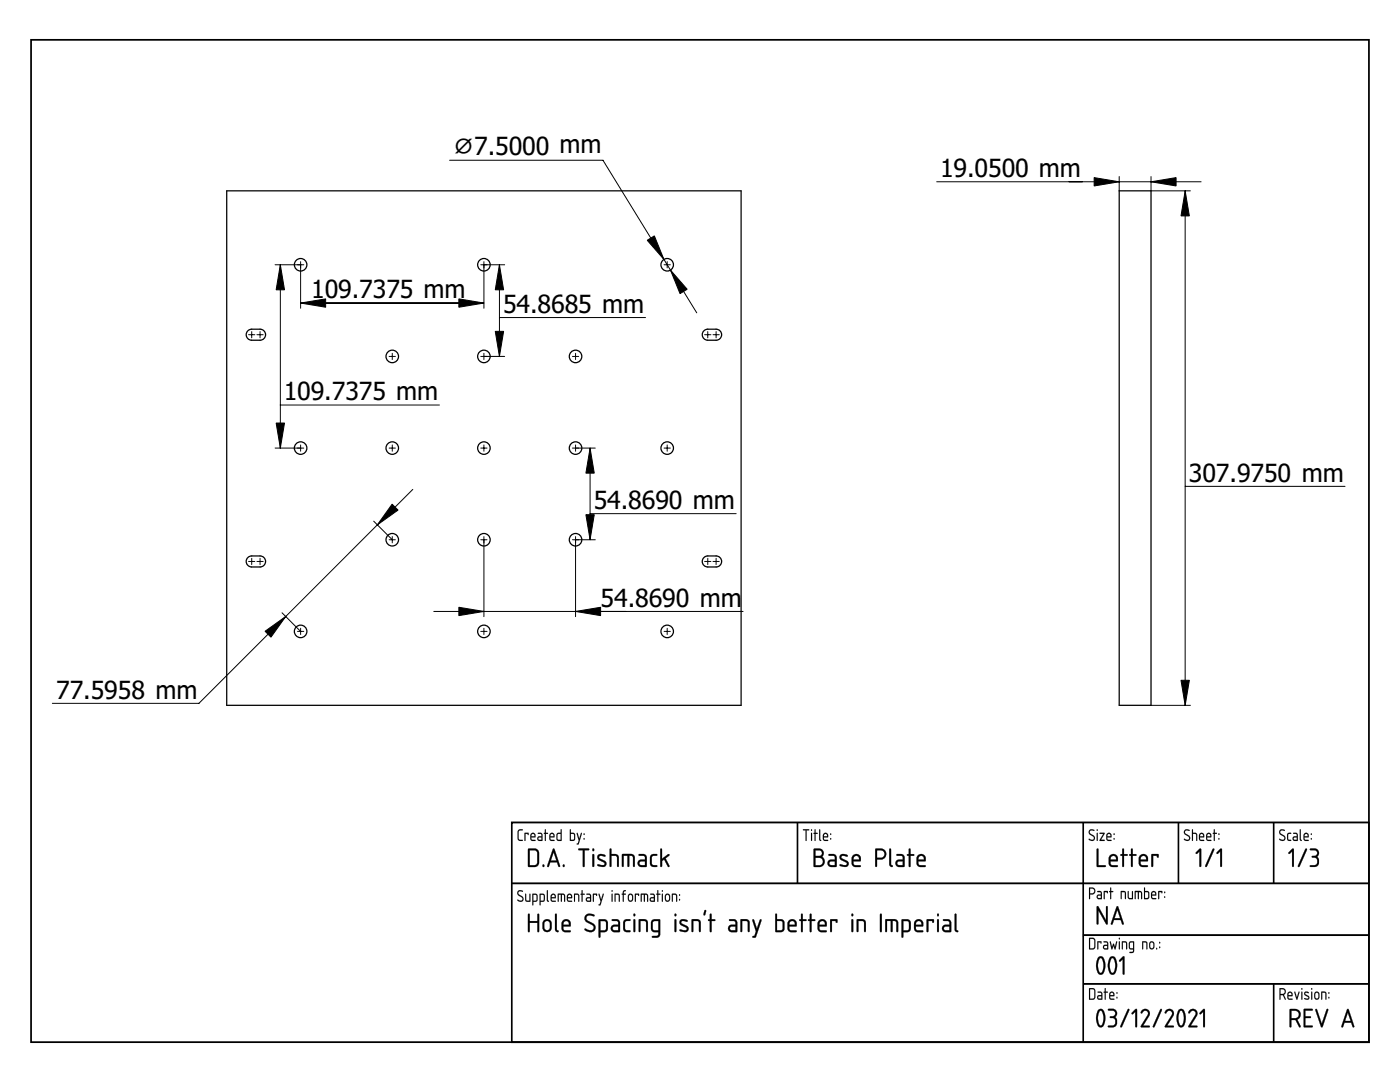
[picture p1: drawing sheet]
<svg xmlns="http://www.w3.org/2000/svg" width="279mm" height="216mm" viewBox="0 0 279 216" stroke-linecap="round" stroke-linejoin="round" font-family="sans-serif">
<defs><g id="words">
<g font-size="5">
<text x="90.4" y="30.9">⌀7.5000 mm</text>
<text x="187.6" y="35.4">19.0500 mm</text>
<text x="62.1" y="59.6">109.7375 mm</text>
<text x="100.4" y="62.5">54.8685 mm</text>
<text x="56.6" y="79.9">109.7375 mm</text>
<text x="118.5" y="101.6">54.8690 mm</text>
<text x="237.3" y="96.1">307.9750 mm</text>
<text x="119.9" y="121.1">54.8690 mm</text>
<text x="11.2" y="139.4">77.5958 mm</text>
</g>
</g></defs>
<g fill="#000">
<path d="M103.4 177.8l.3-.2h.4l.3 .2-.1 .2a.46 .46 0 0 0-.6-.1 .46 .46 0 0 0-.2 .5l1 .7-.2 .7a.67 .67 0 0 1-1.1-.3l.9 .2a.37 .37 0 0 0 0-.7l-.9-.6zM103.4 177.8l-.1 .6 .8 .6a.38 .38 0 0 1 .2 .5 .38 .38 0 0 1-.5 .2l-.5-.2v.2a.63 .63 0 0 0 1 .1 .63 .63 0 0 0-.1-1l-.7-.4-.1-.3 .4-.3 .5 .1a.59 .59 0 0 0-.9-.1zM104.8 178.3l.2 .2v1.1l.6 .1v-1.3l.2-.1v1.6l-.6 .1-.3-.2zM104.8 178.4a1.73 1.73 0 0 0 .3 1.5h.7v-1.5h-.1v1.3h-.5l-.2-.1v-1.1zM106.4 178.5v1.2h.6v-1.1zM106.4 178.5l.6 .1 .1 .1-.1 1h-.6zM106.3 178.3h.7l.3 .5-.1 1-.3 .2h-.5l-.1 .7-.1-.2zM106.3 178.4v2.2l.1-.1v-.6h.5a1.06 1.06 0 0 0 .3-1.4l-.3-.2zM107.9 178.5v1.2h.5l.1-1.1zM107.9 178.5l.5 .1 .1 .1-.1 1h-.5zM107.7 178.3h.8l.3 .5-.1 1-.4 .2h-.4l-.1 .7-.1-.2zM107.7 178.4v2.2l.2-.1v-.6h.4a1.06 1.06 0 0 0 .3-1.4l-.3-.2zM109.2 177.6l.2 .1v1.9l.2 .2-.2 .2-.2-.1-.1-.3zM109.2 177.7v1.9v.2l.2 .1-.1-2.2zM110.2 178.7l-.1 .3h.6l-.2-.4zM110.1 178.7l.5-.1 .1 .4h-.6zM110.1 178.4v.1a.55 .55 0 0 1 .7 0 .55 .55 0 0 1 0 .8l-.7-.1 .1 .4 .7 .2-.6 .2a1.03 1.03 0 0 1-.2-1.6zM110.1 178.5l-.2 .4 .1 .9 .9 .1v-.1l-.7-.1-.1-.3v-.2h.8l-.1-.7-.4-.2zM111.3 178.3h1l.3 .1 .2 .4v1.1l-.2-.1-.1-1.2-.4-.1 .1 1.3-.2 .2-.1-.2v-1.3h-.4v1.3l-.2 .1zM111.4 178.3l-.1 1.6 .2-.1v-1.3h.4l.1 1.4 .1-1.4 .4 .1 .1 1.2 .1 .1a1.55 1.55 0 0 0-.2-1.5zM113.4 178.7l-.1 .3h.7l-.2-.4zM113.4 178.7l.4-.1 .2 .4h-.7zM113.3 178.4v.1a.55 .55 0 0 1 .8 0 .55 .55 0 0 1 0 .8l-.8-.1 .1 .4 .8 .2-.7 .2a1.03 1.03 0 0 1-.2-1.6zM113.3 178.5l-.2 .4 .2 .9 .8 .1v-.1l-.7-.1-.1-.3v-.2h.8l-.1-.7-.3-.2zM114.6 178.3h.6l.3 .1 .1 1.5-.2-.1-.1-1.2-.5-.1v1.3l-.2 .1zM114.6 178.3v1.6l.1-.1v-1.3l.7 .1v1.2l.2 .1a1.63 1.63 0 0 0-.2-1.5zM116.1 177.6l.2 .1v.6l.4 .1-.4 .1v1.3l-.1 .2-.1-.2v-1.3l-.3-.1 .3-.1zM116.1 177.7v.6l-.2 .1 .2 .1 .1 1.4 .1-1.4 .4-.1-.4-.1v-.6zM117.2 179.3l.1 .4h.5v-.5zM117.2 179.3l.6-.1v.5h-.6zM117 178.3h.7l.3 .5-.1 1.1-.6 .1a.49 .49 0 0 1-.4-.5 .49 .49 0 0 1 .4-.5h.5l-.1-.3-.7-.2zM117.1 178.4v.1l.7 .2v.3h-.5a.46 .46 0 0 0-.4 .5 .46 .46 0 0 0 .4 .4h.6v-1.1l-.2-.4zM118.3 178.3h.7l.2 .1-.1 .4-.1-.3h-.5v1.3l-.1 .2-.1-.2zM118.4 178.4v1.5l.1-1.4h.5l.1 .3v-.4zM119.5 178.3l.2 .1 .3 1.1 .3-1.1 .1-.1 .1 .1-.8 2.3-.3-.2 .3-.1 .2-.5zM119.5 178.4l.4 1.5-.2 .6h-.2l.2 .1 .8-2.2h-.2l-.3 1.1-.4-1.1zM122.1 178.3l.2 .1v1.4l-.1 .2-.2-.2zM122.1 178.4l.1 1.5v-1.5zM122 177.8a.16 .16 0 0 1 .3 0 .16 .16 0 0 1-.3 0zM122.1 177.6l.1 .3v-.2zM122.7 178.3h.6l.3 .1 .1 1.5-.2-.1-.1-1.2-.5-.1v1.3l-.2 .1zM122.7 178.3v1.6l.1-.1v-1.3l.7 .1v1.2l.2 .1a1.63 1.63 0 0 0-.3-1.5zM124.4 177.7l.4-.1a.2 .2 0 0 1 0 .2 .2 .2 0 0 1-.2 .1l-.1 .4 .4 .1-.4 .1v1.3l-.1 .2-.1-1.5-.2-.1 .2-.1zM124.4 177.8l-.1 .5-.2 .1 .2 .1 .1 1.4 .1-1.4 .4-.1-.4-.1a.5 .5 0 0 1 .4-.6l-.2-.1zM125.6 178.6l-.1 .8 .3 .3a.71 .71 0 0 0 .1-1.1zM125.6 178.6l.4-.1 .1 .3v.7l-.2 .2-.4-.2zM125.5 178.4l.5-.1 .3 .3 .1 .8-.2 .4a.49 .49 0 0 1-.7 0l-.2-.3v-.6zM125.5 178.4l-.2 .3v.7a.51 .51 0 0 0 .5 .5 .51 .51 0 0 0 .5-.5l-.1-.9-.4-.2zM126.7 178.3h.7l.2 .1-.1 .4-.2-.3h-.4v1.3l-.1 .2-.1-.2zM126.7 178.4l.1 1.5 .1-1.4h.5l.1 .3v-.4zM127.9 178.3h1l.3 .1 .2 .4-.1 1.1-.2-.1v-1.2l-.4-.1v1.3l-.1 .2-.1-.2v-1.3h-.4v1.3l-.2 .1zM127.9 178.3v1.6l.2-.1v-1.3h.4l.1 1.4 .1-1.4 .4 .1v1.2l.2 .1a1.55 1.55 0 0 0-.2-1.5zM129.9 179.3l.1 .4h.5v-.5zM129.9 179.3l.6-.1v.5h-.6zM129.8 178.3h.7l.2 .5v1.1l-.6 .1a.49 .49 0 0 1-.5-.5 .49 .49 0 0 1 .5-.5h.4v-.3l-.7-.2zM129.8 178.4v.1l.7 .2v.3h-.4a.46 .46 0 0 0-.4 .5 .46 .46 0 0 0 .4 .4h.6v-1.1l-.2-.4zM131.2 177.6l.2 .1v.6l.4 .1-.4 .1v1.3l-.1 .2-.1-.2v-1.3l-.2-.1 .2-.1zM131.2 177.7v.6l-.2 .1 .2 .1 .1 1.4 .1-1.4 .4-.1-.4-.1v-.6zM132.1 178.3l.2 .1v1.4l-.1 .2-.1-.2zM132.1 178.4l.1 1.5 .1-1.5zM132.1 177.8a.16 .16 0 0 1 .3 0 .16 .16 0 0 1-.3 0zM132.1 177.6l.1 .3 .1-.2zM133 178.6l-.1 .8 .3 .3a.71 .71 0 0 0 .1-1.1zM133 178.6l.3-.1 .2 .3v.7l-.2 .2-.4-.2zM132.9 178.4l.4-.1 .4 .3v.8l-.1 .4a.49 .49 0 0 1-.7 0l-.2-.3v-.6zM132.9 178.4l-.2 .3v.7a.51 .51 0 0 0 .5 .5 .51 .51 0 0 0 .5-.5l-.1-.9-.4-.2zM134.1 178.3h.6l.3 .1 .1 1.5-.2-.1v-1.2l-.6-.1v1.3l-.2 .1zM134.1 178.3v1.6l.2-.1v-1.3l.6 .1v1.2l.2 .1a1.63 1.63 0 0 0-.2-1.5zM135.5 179.4h.2l-.1 .3zM135.5 179.4l.1 .3 .1-.3zM135.5 178.5h.2l-.1 .3zM135.5 178.5l.1 .2 .1-.2z"/>
<path d="M103.4 177.8a.59 .59 0 0 1 1 .1l-.1 .1a.47 .47 0 0 0-.6-.1 .47 .47 0 0 0-.2 .5l.7 .4a.62 .62 0 0 1 0 1.1 .62 .62 0 0 1-.9-.4 .45 .45 0 0 0 .7 .2 .45 .45 0 0 0 .1-.7l-.8-.6zM104.8 178.4l.2 .1v1.1l.2 .1h.5v-1.3l.1-.1 .1 .1-.1 1.5h-.8a1.73 1.73 0 0 1-.2-1.5zM106.4 178.5v1.2h.6l.1-1-.1-.1zM106.3 178.4a.67 .67 0 0 1 .7 0 .67 .67 0 0 1 .3 .7l-.1 .7-.8 .2v.6h-.1zM107.9 178.5v1.2h.5l.1-1-.1-.1zM107.7 178.4a.67 .67 0 0 1 .8 0 .67 .67 0 0 1 .2 .7l-.1 .7-.7 .2v.6h-.2zM109.2 177.6l.1 .1v1.9l.3 .2-.2 .2-.3-.4zM110.2 178.7l-.1 .3h.6l-.1-.4zM110.1 178.5a.55 .55 0 0 1 .7 0 .55 .55 0 0 1 0 .7h-.7l.1 .5 .7 .1-.6 .2a1.02 1.02 0 0 1-.2-1.5zM111.3 178.3h1.2a1.43 1.43 0 0 1 .2 1.6l-.1-1.2-.3-.2h-.2l-.1 1.4-.1-.1v-1.3h-.4v1.3l-.2 .1zM113.4 178.7l-.1 .3h.7l-.2-.4zM113.3 178.5a.55 .55 0 0 1 .7 0 .55 .55 0 0 1 .1 .7h-.8l.1 .5 .8 .1-.7 .2a1.02 1.02 0 0 1-.2-1.5zM114.6 178.3a.74 .74 0 0 1 .9 .1 .74 .74 0 0 1 .1 .9l-.1 .6-.1-1.2-.6-.2v1.3l-.2 .1zM116.1 177.6l.2 .1v.6l.4 .1-.4 .1-.1 1.5-.1-1.5-.2-.1 .2-.1zM117.2 179.3l.1 .4h.5v-.5zM117 178.3h.7l.3 .5-.1 1.1-.6 .1a.47 .47 0 0 1-.4-.5 .47 .47 0 0 1 .4-.5h.5l-.1-.3-.7-.2zM118.4 178.3l.8 .1-.1 .4-.1-.3h-.5l-.1 1.4zM119.5 178.3l.2 .1 .3 1.1 .3-1.1 .1-.1 .1 .1-.8 2.3-.3-.2 .3-.1 .2-.5zM122.1 178.3l.2 .1-.1 1.5zM122.1 177.6l.2 .1-.1 .2zM122.7 178.3a.74 .74 0 0 1 .9 .1 .74 .74 0 0 1 .1 .9l-.1 .6-.1-1.2-.6-.2v1.3l-.2 .1zM124.4 177.8l.5-.2v.2l-.4 .2v.3l.4 .1-.4 .1-.1 1.4-.1-1.4-.2-.1 .2-.1zM125.6 178.6l-.1 .8 .3 .3a.72 .72 0 0 0 .1-1.1zM125.5 178.4l.1-.1a.52 .52 0 0 1 .7 .5v.6a.52 .52 0 0 1-.5 .5 .52 .52 0 0 1-.5-.5v-.7zM126.7 178.3l.8 .1v.4l-.2-.3h-.4l-.1 1.4zM127.9 178.3h1.2a1.43 1.43 0 0 1 .1 1.6l-.1-1.2-.2-.2h-.2l-.1 1.4-.1-.1v-1.3h-.4v1.3l-.2 .1zM129.9 179.3l.1 .4h.5v-.5zM129.8 178.3h.7l.2 .5v1.1l-.6 .1a.47 .47 0 0 1-.4-.5 .47 .47 0 0 1 .4-.5h.4v-.3l-.7-.2zM131.2 177.6l.2 .1v.6l.4 .1-.4 .1-.1 1.5-.1-1.5-.2-.1 .2-.1zM132.1 178.3l.2 .1-.1 1.5zM132.1 177.6l.2 .1-.1 .2zM133 178.6l-.1 .8 .3 .3a.72 .72 0 0 0 .1-1.1zM132.9 178.4l.1-.1a.52 .52 0 0 1 .7 .5v.6a.52 .52 0 0 1-.5 .5 .52 .52 0 0 1-.5-.5v-.7zM134.1 178.3a.74 .74 0 0 1 .9 .1 .74 .74 0 0 1 .1 .9l-.1 .6-.1-1.2-.6-.2v1.3l-.2 .1zM135.5 179.4h.2l-.1 .3zM135.5 178.5h.2l-.1 .3z"/>
<path d="M103.5 165.6l.3-.1h.5v.2h-.6l-.2 .2v1.3l.2 .4h.5l.1 .2h-.7l-.3-.4v-1.4zM104.7 166.2l.8 .1-.1 .3-.1-.2h-.4l-.1 1.4zM106.1 166.5l-.1 .4h.7l-.2-.5zM106 166.3a.55 .55 0 0 1 .8 .1 .55 .55 0 0 1 0 .7h-.8l.1 .5 .8 .1-.6 .1a1.02 1.02 0 0 1-.3-1.5zM107.5 167.2l.1 .4h.5v-.5zM107.4 166.2h.6l.3 .4-.1 1.2h-.6a.47 .47 0 0 1-.4-.5 .47 .47 0 0 1 .4-.4h.5l-.1-.4-.6-.1zM108.8 165.5l.1 .1v.6l.5 .1-.5 .1-.1 1.4-.1-1.4-.2-.1 .2-.1zM109.9 166.5l-.1 .4h.7l-.2-.5zM109.8 166.3a.55 .55 0 0 1 .7 .1 .55 .55 0 0 1 .1 .7h-.8l.1 .5 .8 .1-.7 .1a1.02 1.02 0 0 1-.2-1.5zM111.4 166.4l-.1 1.1 .6 .1v-1.2zM111.9 165.5l.2 .1v2.1l-.1 .1h-.7l-.2-.5v-.8l.2-.3h.6zM113.9 166.4v1.2h.6l.1-1.1-.2-.1zM113.8 165.5l.1 .1v.6h.7l.2 .3v.9l-.3 .4-.8-.1zM115.1 166.2l.2 .1 .3 1.1 .3-1.1 .1-.1 .1 .1-.7 2.2-.3-.1 .2-.1 .2-.6zM116.5 167.3h.2l-.1 .3zM116.5 166.3h.2l-.1 .3z"/>
<path d="M103.5 165.6l.3-.2 .5 .1v.2l-.7 .1-.1 1.4 .1 .3 .7 .1v.2h-.7l-.3-.4v-1.4zM103.5 165.6l-.2 .4v1.4l.3 .3 .7 .1-.1-.2h-.5l-.2-.4v-1.3l.2-.2h.6v-.2zM104.7 166.2h.7l.1 .1-.1 .3-.1-.2h-.4v1.3l-.1 .1-.1-.1zM104.7 166.2l.1 1.6 .1-1.4h.4l.1 .2 .1-.3zM106.1 166.5l-.1 .4h.7l-.2-.5zM106.1 166.5l.4-.1 .2 .5h-.7zM106 166.3a.56 .56 0 0 1 .8 .1 .56 .56 0 0 1 0 .7h-.8l.1 .4 .8 .2-.6 .1a1.03 1.03 0 0 1-.3-1.5zM106 166.3l-.2 .4 .2 1 .8 .1v-.2h-.7l-.1-.3v-.2h.8v-.7l-.4-.2zM107.5 167.2l.1 .3 .5 .1v-.5zM107.5 167.2l.6-.1v.5l-.6-.1zM107.3 166.2h.7l.3 .4-.1 1.2h-.6a.49 .49 0 0 1-.4-.5 .49 .49 0 0 1 .4-.4h.5l-.1-.4-.7-.1zM107.4 166.2v.2l.7 .1v.4h-.5a.46 .46 0 0 0-.4 .4 .46 .46 0 0 0 .4 .5h.6l.1-1.2-.3-.4zM108.8 165.5l.2 .1-.1 .6 .5 .1-.5 .1 .1 1.3-.2 .1-.1-.1v-1.3l-.2-.1 .2-.1zM108.8 165.5v.7l-.3 .1 .3 .1v1.4l.1-1.4 .5-.1-.5-.1v-.6zM109.9 166.5l-.1 .4h.7l-.2-.5zM109.9 166.5l.4-.1 .2 .5h-.7zM109.8 166.3a.56 .56 0 0 1 .8 .1 .56 .56 0 0 1 0 .7h-.8l.1 .4 .8 .2-.7 .1a1.03 1.03 0 0 1-.2-1.5zM109.8 166.3l-.2 .4 .1 1 .9 .1v-.2h-.7l-.1-.3v-.2h.8l-.1-.7-.3-.2zM111.4 166.4l-.1 1 .6 .2v-1.2zM111.3 166.4h.6v1.2l-.6-.1zM111.9 165.5l.2 .1v2.1l-.1 .1h-.7l-.3-.5 .1-.8 .2-.3h.6zM111.9 165.5v.7h-.6l-.2 .3v.8l.2 .5h.7l.1-.1v-2.1zM113.9 166.4v1.2l.6-.1v-.9zM113.9 166.4h.4a.81 .81 0 0 1 .3 1.1l-.7 .1zM113.7 165.5l.2 .1v.6h.7l.2 .3v1.1l-.3 .2h-.6l-.2-.1zM113.8 165.5l-.1 2.2 .8 .1 .3-.4-.1-.9-.2-.3h-.6v-.6zM115.1 166.2l.2 .1 .3 1.1 .3-1.1 .1-.1 .1 .1-.7 2.2-.3-.1 .2-.1 .2-.6zM115.1 166.2l.4 1.5-.2 .6-.2 .1 .3 .1 .7-2.2h-.2l-.3 1.1-.3-1.1zM116.5 167.2h.2l-.1 .4zM116.5 167.3l.1 .2v-.2zM116.5 166.3h.2l-.1 .3zM116.5 166.3l.1 .3v-.3z"/>
<path d="M105.7 169.7v2.9h1.2l.3-.5v-2.1l-.4-.3zM105.4 169.4l1.5-.1 .4 .3 .2 .4v2.4l-.6 .6-1.5-.1zM108.3 172.5h.3v.4h-.3zM110.4 169.3l.3 .1 1.1 3.3-.2 .3-.4-.9h-1.4l-.3 .9-.3-.2zM110.5 170.1l-.6 1.6h1.2zM112.4 172.5h.2v.4h-.2zM115.4 169.3h2l.2 .2-.2 .2h-.7v3.1l-.2 .2-.2-.2v-3.1l-.9-.1zM118.3 170.5h.2l.1 .1v2.2l-.2 .2-.2-.2zM118.2 169.6a.25 .25 0 0 1 .5 0 .25 .25 0 0 1-.5 0zM119.4 170.6a1.2 1.2 0 0 1 1.4 .2l-.1 .1-.6-.1a.34 .34 0 0 0-.4 0 .34 .34 0 0 0-.1 .4l1 .5a.71 .71 0 0 1 .3 1 .71 .71 0 0 1-1 .2l-.7-.2 .2-.2a1.45 1.45 0 0 0 1.2 0l.1-.2a2.01 2.01 0 0 0-1.3-.8l-.2-.5zM121.7 169.4h.3v1a1.35 1.35 0 0 1 1.3 .2l.2 .5v1.8h-.3v-.1l-.1-1.8-.4-.2h-.7v2v.1h-.3zM124.2 170.4h1.7a.84 .84 0 0 1 .8 1.1v1.3l-.2 .2-.2-.2v-1.8l-.2-.2h-.5v2l-.1 .1h-.2l-.1-2.1h-.7v2l-.1 .1h-.2zM127.7 172l-.1 .4 .2 .2h.9v-.7zM127.5 170.5l1.1-.1 .5 .6v1.9l-.2 .1h-.9a.74 .74 0 0 1-.8-.7 .74 .74 0 0 1 .8-.8h.7v-.5l-.2-.2-1-.1zM129.9 170.6a1.11 1.11 0 0 1 1.3 0l-.2 .2a.61 .61 0 0 0-.7 0 .61 .61 0 0 0-.2 .6v1l.2 .2 .8 .1 .1 .1a.96 .96 0 0 1-1.2 0 .96 .96 0 0 1-.3-1.2v-.6zM131.8 169.4h.3v.1v1.9l1.2-.9h.3l-.1 .2-.7 .6 .8 1.4v.3l-.3-.1-.8-1.4-.4 .3v1.1h-.3z"/>
<path d="M105.7 169.7v2.9h1.2l.3-.5v-2.1l-.4-.3zM105.7 169.6l1.1 .1 .4 .2v2.5a1.67 1.67 0 0 1-1.5 .3zM105.4 169.3h1.5l.4 .3 .3 .4v2.4l-.3 .4-.3 .2h-1.6zM105.4 169.4v3.5h1.5l.6-.5v-2.4l-.2-.4-.4-.2zM108.3 172.5h.3v.5h-.3zM108.3 172.6v.3h.3v-.3zM110.4 169.3l.3 .1 1.1 3.3-.2 .3-.2-.2-.2-.7h-1.4l-.3 .9h-.3v-.2zM110.4 169.4l-1.2 3.4 .2 .2 .2-.1 .2-.9h1.4l.2 .8 .2 .2 .1-.3-1.1-3.2zM110.5 170.1l-.6 1.6h1.2zM110.5 170l.6 1.7h-1.2zM112.3 172.5h.3l.1 .5h-.4zM112.4 172.6v.3h.2v-.3zM115.4 169.3h2l.2 .2-.2 .2h-.7v3.1l-.2 .2-.2-.2v-3.1l-.9-.1zM115.5 169.4v.2h.8v3.2l.2 .2 .1-.2v-3.2h.8l.2-.1-.2-.2zM118.2 170.4h.3l.1 .2v2.2l-.2 .2-.2-.2zM118.3 170.5l-.1 2.3 .2 .2 .2-.2v-2.2l-.1-.1zM118.2 169.6a.26 .26 0 0 1 .5 0 .26 .26 0 0 1-.5 0zM118.3 169.4v.4h.2v-.4zM119.3 170.6a1.2 1.2 0 0 1 1.6 .2l-.2 .2-.6-.2a.33 .33 0 0 0-.5 .3l.1 .2 .9 .4a.68 .68 0 0 1 .4 .9 .68 .68 0 0 1-.9 .4l-.9-.2v-.3l.2-.1 .9 .2 .3-.1v-.3l-1-.5a.68 .68 0 0 1-.3-1.1zM119.4 170.6l-.2 .3a.62 .62 0 0 0 .4 .7l1 .6 .1 .3-.4 .2-.9-.2-.2 .1a1.8 1.8 0 0 0 1.5 .3 .61 .61 0 0 0 .3-.6 .61 .61 0 0 0-.4-.5l-.9-.5-.2-.2a.62 .62 0 0 1 1-.2h.3l-.1-.3-.9-.2zM121.7 169.3h.3v1.1a1.37 1.37 0 0 1 1.3 .2l.2 .5v1.9h-.3l-.1-.2v-1.8l-.2-.2h-.9v2v.2l-.3-.1zM121.7 169.4v3.5h.3v-.1v-2.1h.7l.4 .2 .1 1.9 .2 .1 .1-1.8-.2-.4a1.32 1.32 0 0 0-1.3-.3v-1zM124.2 170.4h1.7l.6 .2 .2 .5v1.9h-.3l-.1-.2-.1-1.9-.6-.1v2l-.2 .2-.2-.2v-2h-.7v2l-.1 .2h-.3zM124.2 170.5v2.4l.2-.1v-2.1h.8l.1 2.2h.2l.1-.1v-2.1l.5 .1 .2 .2 .1 1.8 .1 .2 .2-.2v-1.3a.82 .82 0 0 0-.8-1.1zM127.7 172v.4l.2 .2h.8v-.7zM127.7 172l1-.2v.9l-1-.2-.1-.2zM127.5 170.4h1.1l.5 .6v1.9l-.2 .1h-.9a.77 .77 0 0 1-.8-.7 .77 .77 0 0 1 .8-.8h.7v-.5l-.2-.2-1-.1zM127.5 170.5v.2l1 .1 .2 .2v.5h-.7a.72 .72 0 0 0-.7 .8 .72 .72 0 0 0 .7 .7l1.1-.1-.1-1.9-.4-.5zM129.9 170.6a1.11 1.11 0 0 1 1.3 0l-.2 .2a.59 .59 0 0 0-.7 0 .59 .59 0 0 0-.2 .6v1l.2 .2 .8 .1 .1 .1a.97 .97 0 0 1-1.2 .1 .97 .97 0 0 1-.3-1.3v-.7zM129.9 170.6l-.1 .4a2.61 2.61 0 0 0 .1 1.8 1.1 1.1 0 0 0 1.3 0l-.2-.1-.8-.1a1.97 1.97 0 0 1 .1-1.8l.7-.1 .2-.1a1.12 1.12 0 0 0-1.3 0zM131.8 169.3h.3v.2v1.9l1.2-.9h.3l-.1 .3-.7 .5 .8 1.4v.3l-.3-.1-.8-1.4-.4 .3v1.2h-.3zM131.8 169.4v3.5l.3-.1v-1l.4-.3 .8 1.4h.2l-.7-1.6 .7-.6 .1-.2h-.3l-1.2 .9v-1.9v-.1z"/>
<path d="M160.3 165.5l1.1-.1 .1 .2-.1 .1h-.4v2l-.1 .1-.1-.1v-2h-.5zM160.3 165.5v.1l.5 .1 .1 2.1 .1-2.1 .5-.1zM161.9 166.2l.2 .1v1.4l-.1 .1-.2-.1zM161.9 166.2l.1 1.6v-1.5zM161.8 165.6a.16 .16 0 0 1 .3 0 .16 .16 0 0 1-.3 0zM161.9 165.5l.1 .3v-.2zM162.6 165.5l.2 .1v.6l.4 .1-.4 .1v1.3l-.1 .1-.1-.1v-1.3l-.3-.1 .3-.1zM162.6 165.5v.7l-.2 .1 .2 .1 .1 1.4 .1-1.4 .4-.1-.4-.1v-.6zM163.5 165.5l.2 .1v1.8l.2 .3-.1 .1-.2-.1-.1-.3zM163.5 165.5v1.9l.1 .3 .2 .1-.1-2.2zM164.5 166.5l-.1 .4h.7l-.2-.5zM164.5 166.5l.4-.1 .2 .5h-.7zM164.4 166.3a.56 .56 0 0 1 .8 .1 .56 .56 0 0 1 0 .7h-.8l.1 .4 .8 .2-.7 .1a1.03 1.03 0 0 1-.2-1.5zM164.4 166.3l-.2 .4 .1 1 .9 .1v-.2h-.7l-.1-.3v-.2h.8l-.1-.7-.3-.2zM165.7 167.2h.2l-.1 .4zM165.7 167.3l.1 .2v-.2zM165.7 166.3h.2l-.1 .3zM165.7 166.3l.1 .3 .1-.3z"/>
<path d="M160.3 165.5h1.1l.1 .1-.5 .1-.1 2.1-.1-2.1h-.5zM161.9 166.2l.2 .1-.1 1.5zM161.9 165.5l.2 .1-.1 .2zM162.6 165.5l.2 .1v.6l.4 .1-.4 .1-.1 1.4-.1-1.4-.2-.1 .2-.1zM163.5 165.5l.2 .1v1.8l.2 .3-.1 .1-.3-.4zM164.5 166.5l-.1 .4h.7l-.2-.5zM164.4 166.3a.55 .55 0 0 1 .7 .1 .55 .55 0 0 1 .1 .7h-.8l.1 .5 .8 .1-.7 .1a1.02 1.02 0 0 1-.2-1.5zM165.7 167.3h.2l-.1 .3zM165.7 166.3h.2l-.1 .3z"/>
<path d="M162.4 169.4l1-.1a.93 .93 0 0 1 .9 .6 .93 .93 0 0 1-.2 1.1 1.11 1.11 0 0 1 .5 1.1 1.11 1.11 0 0 1-1 .9l-1.2-.1zM162.7 171.2v1.5h.8a.74 .74 0 0 0 .7-.8 .74 .74 0 0 0-.7-.7zM162.7 169.7v1.1h.8a.56 .56 0 0 0 .5-.6 .56 .56 0 0 0-.5-.5zM165.6 172l-.1 .4 .2 .2h.9v-.7zM165.4 170.5l1.1-.1 .5 .6v1.9l-.2 .1h-.9a.74 .74 0 0 1-.8-.7 .74 .74 0 0 1 .8-.8h.7v-.5l-.2-.2-1-.1zM167.7 170.6a1.2 1.2 0 0 1 1.5 .2l-.2 .1-.6-.1a.34 .34 0 0 0-.4 0 .34 .34 0 0 0-.1 .4l1.1 .5a.71 .71 0 0 1 .2 1 .71 .71 0 0 1-1 .2l-.6-.2 .1-.2a1.45 1.45 0 0 0 1.3 0v-.2a2.01 2.01 0 0 0-1.3-.8l-.2-.5zM170.5 171l-.2 .5h1.2a.58 .58 0 0 0-.3-.7 .58 .58 0 0 0-.7 .2zM170.3 170.6a.92 .92 0 0 1 1.2 .1 .92 .92 0 0 1 .1 1.2h-1.3l.2 .7h1.1l.2 .2-.2 .2h-.9a.89 .89 0 0 1-.7-1.2 1.14 1.14 0 0 1 .3-1.2zM175 169.7v1.5h.8a.75 .75 0 0 0 .7-.8 .75 .75 0 0 0-.8-.7zM174.7 169.4l.2-.1a1.69 1.69 0 0 1 1.7 .4 1.1 1.1 0 0 1 .2 1.1 1.1 1.1 0 0 1-1 .7h-.8v1.3v.1h-.3zM177.5 169.4h.3v.1v2.9l.4 .4a.52 .52 0 0 1-.7 0 .52 .52 0 0 1 0-.7zM179.2 172l-.1 .4 .2 .2h.9v-.7zM178.9 170.5l1.1-.1 .5 .6v1.9l-.2 .1h-.9a.74 .74 0 0 1-.7-.7 .74 .74 0 0 1 .7-.8h.8l-.1-.5-.2-.2-1-.1zM181.4 169.4h.3v.1v.9h.6l.2 .2-.2 .2h-.6v2l-.2 .2-.1-.2v-2l-.4-.2 .4-.2zM183.4 171l-.1 .5h1.1a.58 .58 0 0 0-.3-.7 .58 .58 0 0 0-.7 .2zM183.2 170.6a.92 .92 0 0 1 1.3 .1 .92 .92 0 0 1 .1 1.2h-1.3l.1 .7h1.1l.3 .2-.3 .2h-.9a.89 .89 0 0 1-.7-1.2 1.14 1.14 0 0 1 .3-1.2z"/>
<path d="M162.5 169.3h.9a.94 .94 0 0 1 .9 .6 .94 .94 0 0 1-.2 1.1 1.11 1.11 0 0 1 .5 1.2 1.11 1.11 0 0 1-1 .8h-1.2l-.1-3.5zM162.4 169.4v3.5l1.2 .1a1.08 1.08 0 0 0 .9-.9 1.08 1.08 0 0 0-.5-1.1v-.1a.9 .9 0 0 0 0-1.4l-.4-.1zM162.7 171.2v1.5l.8-.1a.72 .72 0 0 0 .7-.7 .72 .72 0 0 0-.7-.7zM162.7 171.1l1 .1 .3 .2a.75 .75 0 0 1 .2 .8 .75 .75 0 0 1-.7 .5h-.8zM162.7 169.7v1.1h.8a.53 .53 0 0 0 .5-.6 .53 .53 0 0 0-.5-.5zM162.7 169.7h.8a.58 .58 0 0 1 .6 .5 .58 .58 0 0 1-.6 .6h-.8zM165.6 172v.4l.2 .2h.8v-.7zM165.6 172l1-.2v.9l-1-.2-.1-.2zM165.4 170.4h1.1l.5 .6v1.9l-.2 .1h-.9a.77 .77 0 0 1-.8-.7 .77 .77 0 0 1 .8-.8h.7v-.5l-.2-.2-1-.1zM165.4 170.5v.2l1 .1 .2 .2v.5h-.7a.72 .72 0 0 0-.7 .8 .72 .72 0 0 0 .7 .7l1.1-.1-.1-1.9-.4-.5zM167.7 170.6a1.2 1.2 0 0 1 1.5 .2l-.2 .2-.6-.2a.33 .33 0 0 0-.5 .3l.2 .2 .9 .4a.68 .68 0 0 1 .4 .9 .68 .68 0 0 1-.9 .4l-.9-.2v-.3l.1-.1 1 .2 .3-.1-.1-.3-1-.5a.68 .68 0 0 1-.2-1.1zM167.7 170.6l-.1 .3a.62 .62 0 0 0 .3 .7l1.1 .6v.3l-.3 .2-1-.2-.1 .1a1.8 1.8 0 0 0 1.5 .3 .61 .61 0 0 0 .3-.6 .61 .61 0 0 0-.4-.5l-.9-.5-.2-.2a.62 .62 0 0 1 1-.2h.2v-.3l-.9-.2zM170.5 171l-.2 .5h1.1a.55 .55 0 0 0-.2-.6 .55 .55 0 0 0-.7 .1zM170.4 171l.3-.2h.5l.3 .8h-1.2zM170.3 170.6a.94 .94 0 0 1 1.2 0 .94 .94 0 0 1 .1 1.3h-1.3l.2 .7h1.1l.2 .2-.2 .2h-.9a.92 .92 0 0 1-.8-1.2 1.08 1.08 0 0 1 .4-1.2zM170.3 170.7a2.22 2.22 0 0 0-.1 2.1l.5 .2h.9l.2-.2-.2-.1-1.1-.1-.2-.4v-.4h1.4l.1-.7-.2-.4-.7-.3zM175 169.7v1.5l.8-.1a.72 .72 0 0 0 .7-.7 .72 .72 0 0 0-.8-.7zM175 169.6a1.29 1.29 0 0 1 1.4 .4 .78 .78 0 0 1-.6 1.2h-.8zM174.7 169.3h.2a1.72 1.72 0 0 1 1.7 .4 1.11 1.11 0 0 1 .2 1.2 1.11 1.11 0 0 1-1 .6h-.8l.1 1.3-.1 .2h-.3zM174.7 169.4v3.4l.1 .2 .2-.2v-1.3a1.49 1.49 0 0 0 1.7-.5 1.1 1.1 0 0 0-.9-1.7zM177.5 169.3h.3l.1 .2v2.9l.3 .4a.46 .46 0 0 1-.6 .1 .46 .46 0 0 1-.2-.6zM177.5 169.4v.1a8.4 8.4 0 0 0 .1 3.3l.4 .2 .2-.2-.4-.2v-.2v-2.9v-.1zM179.2 172l-.1 .4 .2 .2h.9v-.7zM179.1 172l1.1-.2v.9l-1-.2-.2-.2zM178.9 170.4h1.1l.5 .6v1.9l-.2 .1h-.9a.77 .77 0 0 1-.7-.7 .77 .77 0 0 1 .7-.8h.8l-.1-.5-.2-.2-1-.1zM178.9 170.5v.2l1.1 .1 .2 .2v.5h-.8a.72 .72 0 0 0-.7 .8 .72 .72 0 0 0 .7 .7l1.1-.1v-1.9l-.5-.5zM181.4 169.3h.3v.2v.9h.6l.2 .2-.2 .2h-.6v2l-.2 .2-.2-.2 .1-2-.4-.1v-.1v-.1l.4-.1zM181.4 169.4v1.1l-.4 .1 .4 .1v2.1l.1 .2 .2-.2v-2.1h.6l.1-.1-.1-.1h-.6v-1v-.1zM183.4 171l-.1 .5h1.1a.55 .55 0 0 0-.3-.6 .55 .55 0 0 0-.7 .1zM183.4 171l.3-.2h.5l.2 .8h-1.1zM183.2 170.6a.93 .93 0 0 1 1.3 0 .93 .93 0 0 1 .1 1.3h-1.3l.2 .7h1l.3 .2-.3 .2h-.9a.92 .92 0 0 1-.7-1.2 1.17 1.17 0 0 1 .3-1.2zM183.3 170.7a2.22 2.22 0 0 0-.2 2.1l.5 .2h.9l.2-.2-.2-.1-1.1-.1-.1-.4v-.4h1.4v-.7l-.2-.4-.6-.3z"/>
<path d="M217.4 165.6l.4-.1h.4l.2 .1-.1 .2a.46 .46 0 0 0-.5-.1 .46 .46 0 0 0-.3 .5l1 .8-.1 .7a.67 .67 0 0 1-1.1-.3l.9 .1a.37 .37 0 0 0-.1-.6l-.8-.6zM217.4 165.7l-.1 .6 .8 .6a.38 .38 0 0 1 .2 .5 .38 .38 0 0 1-.5 .2l-.4-.2v.2a.63 .63 0 0 0 .9 .1 .63 .63 0 0 0-.1-1l-.7-.4v-.4l.3-.2 .6 .1a.59 .59 0 0 0-1-.1zM218.9 166.2l.2 .1v1.4l-.1 .1-.1-.1zM218.9 166.2l.1 1.6 .1-1.5zM218.9 165.6a.16 .16 0 0 1 .3 0 .16 .16 0 0 1-.3 0zM218.9 165.5l.1 .3 .1-.2zM219.5 166.2h.9l-.7 1.4h.7l.1 .2h-1l.7-1.4h-.7zM219.5 166.2v.2h.7l-.7 1.4h.9v-.2h-.7l.7-1.4zM221.1 166.5l-.1 .4h.6l-.1-.5zM221.1 166.5l.4-.1 .1 .5h-.6zM221 166.3a.56 .56 0 0 1 .7 .1 .56 .56 0 0 1 0 .7h-.7l.1 .4 .8 .2-.7 .1a1.03 1.03 0 0 1-.2-1.5zM221 166.3l-.2 .4 .1 1 .9 .1v-.2h-.7l-.1-.3v-.2h.8l-.1-.7-.4-.2zM222.3 167.2h.1l-.1 .4zM222.3 167.3v.2l.1-.2zM222.3 166.3h.1l-.1 .3zM222.3 166.3v.3l.1-.3z"/>
<path d="M217.4 165.6a.59 .59 0 0 1 1 .2h-.1a.47 .47 0 0 0-.5-.1 .47 .47 0 0 0-.3 .5l.7 .5a.62 .62 0 0 1 .1 1 .62 .62 0 0 1-1-.3h.1a.45 .45 0 0 0 .6 .2 .45 .45 0 0 0 .1-.7l-.8-.6zM218.9 166.2l.2 .1-.1 1.5zM218.9 165.5l.2 .1-.1 .2zM219.5 166.2h.9l-.7 1.4h.7v.2h-.9l.7-1.4h-.7zM221.1 166.5l-.1 .4h.6l-.1-.5zM221 166.3a.55 .55 0 0 1 .7 .1 .55 .55 0 0 1 0 .7h-.7l.1 .5 .7 .1-.6 .1a1.02 1.02 0 0 1-.2-1.5zM222.3 167.3h.1l-.1 .3zM222.3 166.3h.1l-.1 .3z"/>
<path d="M217.5 177.3v1h.5a.48 .48 0 0 0 .4-.5 .48 .48 0 0 0-.5-.5zM217.4 177.1h.6a.71 .71 0 0 1 .6 .7 .71 .71 0 0 1-.6 .7h-.5v.8l-.1 .1zM219.1 178.8l.1 .4h.5v-.5zM219 177.8h.7l.2 .4v1.2h-.6a.47 .47 0 0 1-.4-.4 .47 .47 0 0 1 .4-.5h.4v-.4l-.7-.1zM220.3 177.8l.8 .1-.1 .3-.1-.2h-.4l-.1 1.4zM221.6 177.1l.2 .1v.6l.4 .1-.4 .1-.1 1.4-.1-1.4-.3-.1 .3-.1zM223.7 177.8a.74 .74 0 0 1 .9 .1 .74 .74 0 0 1 .1 .9l-.1 .6-.1-1.3-.6-.1v1.3l-.2 .1zM225.1 177.8l.2 .1v1.1l.2 .2h.4v-1.3l.1-.1 .1 .1v1.5h-.8a1.73 1.73 0 0 1-.2-1.6zM226.5 177.8h1.2a1.43 1.43 0 0 1 .1 1.6l-.1-1.2-.2-.2h-.2l-.1 1.4-.1-.1v-1.3h-.4v1.3l-.2 .1zM228.5 178v1.2h.5l.1-1-.1-.2zM228.3 177.1l.2 .1v.6h.6l.2 .3 .1 .9-.3 .4-.8-.1zM230 178.1l-.1 .4h.7l-.2-.5zM229.9 177.9a.55 .55 0 0 1 .7 .1 .55 .55 0 0 1 .1 .7h-.8l.1 .5 .8 .1-.7 .1a1.02 1.02 0 0 1-.2-1.5zM231.2 177.8l.8 .1-.1 .3-.1-.2h-.5l-.1 1.4zM232.4 178.9h.1l-.1 .3zM232.4 177.9h.1l-.1 .3z"/>
<path d="M217.5 177.3v1l.5-.1a.46 .46 0 0 0 .4-.4 .46 .46 0 0 0-.5-.5zM217.5 177.3h.4a.49 .49 0 0 1 .5 .5 .49 .49 0 0 1-.4 .5h-.5zM217.4 177.1h.8l.2 .2a.74 .74 0 0 1-.4 1.2h-.5l.1 .8-.2 .1zM217.4 177.1v2.3l.1-.1v-.8l.7-.1 .3-.2a.71 .71 0 0 0-.5-1.1zM219.1 178.8l.1 .4h.5v-.5zM219.1 178.8l.6-.1v.5l-.6-.1zM219 177.8h.7l.2 .4v1.2h-.6a.49 .49 0 0 1-.5-.4 .49 .49 0 0 1 .5-.5h.4v-.4l-.7-.1zM219 177.8v.2l.7 .1v.4h-.4a.46 .46 0 0 0-.4 .5 .46 .46 0 0 0 .4 .4h.6v-1.2l-.2-.4zM220.3 177.8h.7l.1 .1-.1 .4-.1-.3h-.4v1.3l-.1 .1-.1-.1zM220.3 177.8l.1 1.6 .1-1.4h.4l.1 .2 .1-.3zM221.6 177.1l.2 .1v.6l.4 .1-.4 .1v1.3l-.1 .1-.2-.1 .1-1.3-.3-.1 .3-.1zM221.6 177.1v.7l-.2 .1 .2 .1 .1 1.4v-1.4l.5-.1-.5-.1v-.6zM223.7 177.8h.6l.3 .1 .1 1.5-.2-.1-.1-1.2-.5-.1v1.3l-.2 .1zM223.7 177.8v1.6l.1-.1v-1.3l.7 .1v1.2l.2 .1a1.63 1.63 0 0 0-.2-1.6zM225.1 177.8l.2 .1v1.1l.6 .2v-1.3l.2-.1v1.6h-.6l-.3-.1zM225.1 177.8a1.73 1.73 0 0 0 .2 1.6h.8v-1.5l-.2-.1v1.4h-.4l-.2-.1-.1-1.2zM226.5 177.8h1l.3 .1 .1 .3v1.2l-.2-.1v-1.2l-.4-.1v1.3l-.1 .1-.1-.1v-1.3h-.4v1.3l-.2 .1zM226.5 177.8v1.6l.1-.1v-1.3h.5l.1 1.4 .1-1.4 .4 .1v1.2l.2 .1a1.55 1.55 0 0 0-.3-1.6zM228.5 178v1.2l.6-.1v-.9zM228.5 178h.4a.81 .81 0 0 1 .2 1.1l-.6 .1zM228.3 177.1l.2 .1v.6h.6l.2 .3v1.1l-.2 .2h-.7l-.1-.1zM228.3 177.1v2.2l.8 .1 .2-.4v-.9l-.2-.3h-.6v-.6zM230 178.1l-.1 .4h.7l-.2-.4zM230 178.1l.4-.1 .2 .5h-.7zM229.9 177.9a.56 .56 0 0 1 .7 .1 .56 .56 0 0 1 .1 .7h-.8l.1 .4 .8 .2-.7 .1a1.03 1.03 0 0 1-.2-1.5zM229.9 177.9l-.2 .4 .1 1 .9 .1v-.2h-.7l-.1-.3v-.2h.8l-.1-.7-.4-.2zM231.2 177.8h.7l.1 .1-.1 .4-.1-.3h-.5l.1 1.3-.2 .1-.1-.1zM231.2 177.8v1.6l.1-1.4h.5l.1 .2 .1-.3zM232.3 178.9h.2l-.1 .3zM232.4 178.9v.3l.1-.3zM232.3 177.9h.2l-.1 .3zM232.4 177.9v.3l.1-.3z"/>
<path d="M218.9 169.4h.3v.1v3.1h1.3l.2 .1v.3l-1.8-.1zM221.8 171l-.2 .5h1.2a.58 .58 0 0 0-.3-.7 .58 .58 0 0 0-.7 .2zM221.6 170.6a.92 .92 0 0 1 1.2 .1 .92 .92 0 0 1 .1 1.2h-1.3l.2 .7h1.1l.2 .2-.2 .2h-.9a.89 .89 0 0 1-.7-1.2 1.14 1.14 0 0 1 .3-1.2zM224 169.4h.3v.1v.9h.6l.2 .2-.2 .2h-.6v2l-.2 .2-.1-.2v-2l-.4-.2 .4-.2zM225.8 169.4h.2l.1 .1v.9h.5l.2 .2-.2 .2h-.5v2l-.2 .2-.2-.2v-2l-.4-.2 .4-.2zM227.8 171l-.2 .5h1.2a.58 .58 0 0 0-.3-.7 .58 .58 0 0 0-.7 .2zM227.6 170.6a.92 .92 0 0 1 1.2 .1 .92 .92 0 0 1 .1 1.2h-1.3l.2 .7h1.1l.2 .2-.2 .2h-.9a.89 .89 0 0 1-.7-1.2 1.14 1.14 0 0 1 .3-1.2zM229.8 170.5l1.2-.1 .2 .2v.5h-.1h-.2v-.3h-.8v2l-.2 .2-.1-.2z"/>
<path d="M218.9 169.3h.3v.2v3.1h1.3l.2 .1v.3h-1.8zM218.9 169.4v3.5h1.7v-.2h-.1h-1.3v-3.2zM221.8 171l-.2 .5h1.1a.55 .55 0 0 0-.2-.6 .55 .55 0 0 0-.7 .1zM221.7 171l.3-.2h.5l.3 .8h-1.2zM221.6 170.6a.94 .94 0 0 1 1.2 0 .94 .94 0 0 1 .1 1.3h-1.3l.2 .7h1.1l.2 .2-.2 .2h-.9a.92 .92 0 0 1-.8-1.2 1.08 1.08 0 0 1 .4-1.2zM221.6 170.7a2.22 2.22 0 0 0-.1 2.1l.5 .2h.9l.2-.2-.2-.1-1.1-.1-.2-.4v-.4h1.4l.1-.7-.2-.4-.7-.3zM224 169.3h.3v.2v.9h.6l.2 .2-.2 .2h-.6v2l-.2 .2-.2-.2 .1-2-.4-.1v-.1v-.1l.4-.1zM224 169.4v1.1l-.4 .1 .4 .1v2.1l.1 .2 .2-.2v-2.1h.6l.1-.1-.1-.1h-.6v-1v-.1zM225.7 169.3h.3l.1 .2v.9h.5l.2 .2-.2 .2h-.5v2l-.2 .2-.2-.2v-2l-.3-.1-.1-.1 .1-.1 .3-.1zM225.8 169.4l-.1 1.1-.3 .1 .3 .1v2.1l.2 .2 .1-.2v-2.1h.6l.2-.1-.2-.1h-.6v-1v-.1zM227.8 171l-.2 .5h1.1a.55 .55 0 0 0-.2-.6 .55 .55 0 0 0-.7 .1zM227.7 171l.3-.2h.5l.3 .8h-1.2zM227.6 170.6a.93 .93 0 0 1 1.2 0 .93 .93 0 0 1 .1 1.3h-1.3l.2 .7h1.1l.2 .2-.2 .2h-.9a.92 .92 0 0 1-.8-1.2 1.17 1.17 0 0 1 .4-1.2zM227.6 170.7a2.22 2.22 0 0 0-.1 2.1l.5 .2h.9l.2-.2-.2-.1-1.1-.1-.2-.4v-.4h1.4l.1-.7-.2-.4-.7-.3zM229.8 170.4h1.2l.3 .2-.1 .5-.1 .1-.2-.1v-.3h-.8l.1 2-.3 .2-.2-.2zM229.8 170.5a4.3 4.3 0 0 0 .1 2.5l.2-.2v-2.1h.8l.1 .4h.1l.1-.5-.2-.2z"/>
<path d="M236.4 165.6l.4-.1h.4l.2 .1-.1 .2a.46 .46 0 0 0-.5-.1 .46 .46 0 0 0-.3 .5l1 .8-.1 .7a.67 .67 0 0 1-1.1-.3l.9 .1a.37 .37 0 0 0-.1-.6l-.8-.6zM236.4 165.7l-.1 .6 .8 .6a.38 .38 0 0 1 .2 .5 .38 .38 0 0 1-.5 .2l-.4-.2v.2a.63 .63 0 0 0 .9 .1 .63 .63 0 0 0-.1-1l-.7-.4v-.4l.3-.2 .6 .1a.59 .59 0 0 0-1-.1zM237.9 165.5h.2v.7h.6l.2 .2-.1 1.4-.1-.1v-1l-.2-.3h-.4v1.3l-.2 .1zM237.9 165.5v2.3l.2-.1v-1.3h.4l.2 .1v1.2l.2 .1v-1.3l-.2-.3h-.6l-.1-.7zM239.6 166.5l-.1 .4h.6l-.2-.5zM239.5 166.5l.5-.1 .1 .5h-.6zM239.5 166.3a.56 .56 0 0 1 .7 .1 .56 .56 0 0 1 0 .7h-.7v.4l.8 .2-.6 .1a1.03 1.03 0 0 1-.2-1.5zM239.5 166.3l-.2 .4 .1 1 .9 .1v-.2h-.7l-.1-.3v-.2h.8l-.1-.7-.4-.2zM241 166.5l-.1 .4h.7l-.2-.5zM241 166.5l.4-.1 .2 .5h-.7zM240.9 166.3a.56 .56 0 0 1 .7 .1 .56 .56 0 0 1 .1 .7h-.8l.1 .4 .8 .2-.7 .1a1.03 1.03 0 0 1-.2-1.5zM240.9 166.3l-.2 .4 .1 1 .9 .1v-.2h-.7l-.1-.3v-.2h.8l-.1-.7-.4-.2zM242.3 165.5l.2 .1-.1 .6 .5 .1-.5 .1 .1 1.3-.2 .1-.1-.1v-1.3l-.2-.1 .2-.1zM242.3 165.5v.7l-.3 .1 .3 .1v1.4l.1-1.4 .5-.1-.5-.1v-.6zM243.2 167.2h.1v.4zM243.2 167.3l.1 .2v-.2zM243.2 166.3h.2l-.1 .3zM243.2 166.3l.1 .3v-.3z"/>
<path d="M236.4 165.6a.59 .59 0 0 1 1 .2h-.1a.47 .47 0 0 0-.5-.1 .47 .47 0 0 0-.3 .5l.7 .5a.62 .62 0 0 1 .1 1 .62 .62 0 0 1-1-.3h.1a.45 .45 0 0 0 .6 .2 .45 .45 0 0 0 .1-.7l-.8-.6zM237.9 165.5h.2v.7h.6l.2 .2-.1 1.4-.1-1.3-.2-.1h-.4v1.3l-.2 .1zM239.6 166.5l-.1 .4h.6l-.1-.5zM239.5 166.3a.55 .55 0 0 1 .7 .1 .55 .55 0 0 1 0 .7h-.7l.1 .5 .7 .1-.6 .1a1.02 1.02 0 0 1-.2-1.5zM241 166.5l-.1 .4h.7l-.2-.5zM240.9 166.3a.55 .55 0 0 1 .7 .1 .55 .55 0 0 1 .1 .7h-.8l.1 .5 .8 .1-.7 .1a1.02 1.02 0 0 1-.2-1.5zM242.3 165.5l.1 .1v.6l.5 .1-.5 .1-.1 1.4-.1-1.4-.2-.1 .2-.1zM243.2 167.3h.1v.3zM243.2 166.3h.1v.3z"/>
<path d="M239.3 169.4l.2-.1 .2 .2v3.3l-.2 .2-.2-.2 .1-2.9-.5 .5-.3-.2zM239.4 169.4l-.8 .8 .3 .2 .5-.6v3l.1 .2 .2-.2v-3.3v-.1zM242 169.3h.3v.3l-1.4 3.3-.4 .1v-.3zM242.1 169.4l-1.5 3.3v.2l.3-.1 1.4-3.2v-.2zM243.5 169.4l.2-.1 .2 .2v3.3l-.2 .2-.2-.2v-2.9l-.5 .5-.3-.2zM243.5 169.4l-.7 .8 .2 .2 .5-.6v3l.2 .2 .1-.2v-3.3v-.1z"/>
<path d="M239.4 169.4l.1-.1 .2 .2v3.3l-.2 .2-.1-.2v-2.9l-.5 .5-.3-.2zM242.1 169.4h.2v.2l-1.4 3.2-.3 .2v-.3zM243.5 169.4l.2-.1 .2 .2v3.3l-.2 .2-.2-.2v-2.9l-.5 .5-.2-.2z"/>
<path d="M255.4 165.6l.4-.1h.4l.2 .1-.1 .2a.46 .46 0 0 0-.5-.1 .46 .46 0 0 0-.3 .5l1 .8-.1 .7a.67 .67 0 0 1-1.1-.3l.9 .1a.37 .37 0 0 0-.1-.6l-.8-.6zM255.4 165.7l-.1 .6 .8 .6a.38 .38 0 0 1 .2 .5 .38 .38 0 0 1-.5 .2l-.4-.2v.2a.63 .63 0 0 0 1 .1 .63 .63 0 0 0-.2-1l-.7-.4v-.4l.3-.2 .6 .1a.59 .59 0 0 0-1-.1zM257 166.3l.3-.2 .4 .2-.6 .2v.2a.68 .68 0 0 0 .2 .9l.4 .1a.55 .55 0 0 1-.7 0 .55 .55 0 0 1-.2-.7zM257 166.3l-.1 1.2 .2 .3h.6v-.2h-.5a.85 .85 0 0 1 .1-1.2h.4v-.2zM258.2 167.2l.1 .3 .5 .1v-.5zM258.2 167.2l.6-.1v.5l-.6-.1zM258.1 166.2h.7l.2 .4v1.2h-.6a.49 .49 0 0 1-.5-.5 .49 .49 0 0 1 .5-.4h.4v-.4l-.7-.1zM258.1 166.2v.2l.7 .1v.4h-.4a.46 .46 0 0 0-.4 .4 .46 .46 0 0 0 .4 .5h.6v-1.2l-.2-.4zM259.4 165.5l.2 .1v1.8l.2 .3-.1 .1-.2-.1-.1-.3zM259.4 165.5v1.9l.1 .3 .2 .1-.1-2.2zM260.4 166.5l-.1 .4h.7l-.2-.5zM260.4 166.5l.4-.1 .2 .5h-.7zM260.3 166.3a.56 .56 0 0 1 .8 .1 .56 .56 0 0 1 0 .7h-.8l.1 .4 .8 .2-.6 .1a1.03 1.03 0 0 1-.3-1.5zM260.3 166.3l-.1 .4 .1 1 .8 .1v-.2h-.7l-.1-.3v-.2h.9l-.1-.7-.4-.2zM261.6 167.2h.2l-.1 .4zM261.6 167.3l.1 .2 .1-.2zM261.6 166.3h.2l-.1 .3zM261.6 166.3l.1 .3 .1-.3z"/>
<path d="M255.4 165.6a.59 .59 0 0 1 1 .2h-.1a.47 .47 0 0 0-.5-.1 .47 .47 0 0 0-.3 .5l.7 .5a.62 .62 0 0 1 .1 1 .62 .62 0 0 1-1-.3h.1a.45 .45 0 0 0 .6 .2 .45 .45 0 0 0 .1-.7l-.8-.6zM257 166.3l.6-.1 .1 .2a.44 .44 0 0 0-.5 0 .44 .44 0 0 0-.1 .5v.6l.6 .2a.54 .54 0 0 1-.7 0 .54 .54 0 0 1-.1-.7zM258.2 167.2l.1 .4h.5v-.5zM258.1 166.2h.7l.2 .4v1.2h-.6a.47 .47 0 0 1-.4-.5 .47 .47 0 0 1 .4-.4h.4v-.4l-.7-.1zM259.4 165.5l.2 .1v1.8l.2 .3-.1 .1-.3-.4zM260.4 166.5l-.1 .4h.7l-.2-.5zM260.3 166.3a.55 .55 0 0 1 .8 .1 .55 .55 0 0 1 0 .7h-.8l.1 .5 .8 .1-.6 .1a1.02 1.02 0 0 1-.3-1.5zM261.6 167.3h.2l-.1 .3zM261.6 166.3h.2l-.1 .3z"/>
<path d="M257.8 169.4l.2-.1 .2 .2v3.3l-.2 .2-.2-.2 .1-2.9-.5 .5-.3-.2zM257.9 169.4l-.8 .8 .3 .2 .5-.6v3l.1 .2 .2-.2v-3.3v-.1zM260.5 169.3h.3v.3l-1.4 3.3-.4 .1v-.3zM260.6 169.4l-1.5 3.3v.2l.3-.1 1.4-3.2v-.2zM261.4 169.3h1.2l.4 .3a.88 .88 0 0 1-.1 1.4v-.1a1.2 1.2 0 0 1 .2 1.7 1.2 1.2 0 0 1-1.7 .2l.2-.2 1.1-.1a.88 .88 0 0 0 0-1 .88 .88 0 0 0-.9-.4v-.3h.2a.61 .61 0 0 0 .7-.2 .61 .61 0 0 0 0-.7l-.3-.2-1-.1zM261.5 169.4v.2h.9a.56 .56 0 0 1 .5 .4 .56 .56 0 0 1-.2 .6l-.9 .3 1 .4a.88 .88 0 0 1 0 1.1 .88 .88 0 0 1-1.1 .3l-.3 .1a1.16 1.16 0 0 0 1.7-.2 1.16 1.16 0 0 0-.3-1.6 .93 .93 0 0 0 .3-1.2 .93 .93 0 0 0-1.1-.5z"/>
<path d="M257.9 169.4l.1-.1 .2 .2v3.3l-.2 .2-.1-.2v-2.9l-.5 .5-.3-.2zM260.6 169.4h.2v.2l-1.4 3.2-.3 .2v-.3zM261.5 169.3a1.38 1.38 0 0 1 1.7 .7 .95 .95 0 0 1-.3 1 1.13 1.13 0 0 1 .3 1.3 1.13 1.13 0 0 1-1.2 .7l-.6-.1v-.2a1.38 1.38 0 0 0 1.5-.5 .83 .83 0 0 0-.2-.9 .83 .83 0 0 0-.9-.2v-.3a.69 .69 0 0 0 .9-.1 .69 .69 0 0 0 0-.8l-.2-.2-1-.1z"/>
<path d="M105.4 182.4h.3v.1v1.3h1.5v-1.3l.1-.1h.2v3.6h-.2l-.1-.2v-1.7h-1.5v1.7v.2h-.3zM108.8 183.9l-.2 .3v.9a.57 .57 0 0 0 .6 .5 .57 .57 0 0 0 .6-.6l-.1-.8-.1-.3a.55 .55 0 0 0-.8 0zM108.6 183.6a.92 .92 0 0 1 1.5 .6 1.51 1.51 0 0 1-.3 1.6 .92 .92 0 0 1-1 .1 .92 .92 0 0 1-.5-.8v-1.1zM110.8 182.4h.3v.1v2.9l.4 .4a.52 .52 0 0 1-.7 0 .52 .52 0 0 1 0-.7zM112.6 184l-.2 .5h1.2a.58 .58 0 0 0-.3-.7 .58 .58 0 0 0-.7 .2zM112.4 183.6a.92 .92 0 0 1 1.2 .1 .92 .92 0 0 1 .1 1.2h-1.3l.2 .7h1.1l.2 .2-.2 .2h-.9a.89 .89 0 0 1-.7-1.2 1.14 1.14 0 0 1 .3-1.2zM116.9 182.6a1.41 1.41 0 0 1 1.8 .1l-.2 .1a.93 .93 0 0 0-1.5 .5l.4 .5a1.9 1.9 0 0 1 1.4 1 1.07 1.07 0 0 1-.5 1.1 1.07 1.07 0 0 1-1.2-.1l-.4-.2 .1-.3a1.19 1.19 0 0 0 1.7 0 .58 .58 0 0 0-.4-.8l-1.3-.8-.2-.5zM119.8 183.8v1.8h1l.2-.3-.1-1.3-.2-.2zM119.5 183.5a1.38 1.38 0 0 1 1.8 .5v.2a1.71 1.71 0 0 1-.5 1.8h-1v1.1h-.3zM122.4 185l-.1 .4 .2 .2h.9v-.7zM122.1 183.5l1.1-.1 .5 .6v1.9l-.2 .1h-.9a.74 .74 0 0 1-.7-.7 .74 .74 0 0 1 .7-.8h.8l-.1-.5-.2-.2-1-.1zM124.6 183.6a1.11 1.11 0 0 1 1.2 0l-.2 .2a.61 .61 0 0 0-.6 0 .61 .61 0 0 0-.3 .6l.1 1 .1 .2 .9 .1v.1a.96 .96 0 0 1-1.2 0 .96 .96 0 0 1-.2-1.2v-.6zM126.5 183.5h.2l.1 .1v2.2l-.2 .2-.2-.2zM126.4 182.6a.25 .25 0 0 1 .5 0 .25 .25 0 0 1-.5 0zM127.5 183.5a1.44 1.44 0 0 1 1.8 .4v1.8l-.2 .3-.2-.3v-1.7l-.3-.2h-.8v2l-.2 .2-.1-.2zM130.4 183.9l-.1 .3v1.2l.2 .2h.9v-1.8zM130.1 183.6l.6-.2 1 .1v2.9a.79 .79 0 0 1-1 .7h-.6v-.3l1.1-.1 .2-.3-.1-.4a1.04 1.04 0 0 1-1.2-.2 1.04 1.04 0 0 1-.2-1.2v-.7zM134.7 183.5h.2l.1 .1v2.2l-.2 .2-.2-.2zM134.6 182.6a.25 .25 0 0 1 .5 0 .25 .25 0 0 1-.5 0zM135.8 183.6a1.2 1.2 0 0 1 1.4 .2l-.1 .1-.6-.1a.34 .34 0 0 0-.4 0 .34 .34 0 0 0-.1 .4l1 .5a.71 .71 0 0 1 .3 1 .71 .71 0 0 1-1 .2l-.7-.2 .2-.2a1.45 1.45 0 0 0 1.2 0l.1-.2a2.01 2.01 0 0 0-1.3-.8l-.2-.5zM138.1 183.5a1.44 1.44 0 0 1 1.7 .4l.1 1.8-.2 .3-.2-.3v-1.7l-.4-.2h-.7v2l-.2 .2-.2-.2zM140.6 181.6l.3 .1-.1 .8-.2 .2-.2-.2zM141.7 182.4h.3v.1v.9h.6l.2 .2-.2 .2h-.6v2l-.2 .2-.1-.2v-2l-.4-.2 .4-.2zM145.8 185l-.1 .4 .2 .2h.9v-.7zM145.5 183.5l1.1-.1 .5 .6v1.9l-.2 .1h-.9a.74 .74 0 0 1-.7-.7 .74 .74 0 0 1 .7-.8h.8l-.1-.5-.2-.2-1-.1zM147.8 183.5a1.44 1.44 0 0 1 1.8 .4v1.8l-.2 .3-.2-.3v-1.7l-.3-.2h-.8v2l-.2 .2-.1-.2zM150.2 183.5l.3 .1 .5 1.7 .6-1.7 .2-.2 .2 .2-1.1 3.3-.2 .2h-.5l-.1-.2 .1-.1h.4l.3-.9zM155.1 183.8v1.8h.9a1.91 1.91 0 0 0 0-1.8zM154.8 182.3h.2l.1 .2v.9h1l.4 .5v1.4l-.2 .5a1.59 1.59 0 0 1-1.4 .2l-.2-.2zM157.7 184l-.2 .5h1.2a.58 .58 0 0 0-.3-.7 .58 .58 0 0 0-.7 .2zM157.5 183.6a.92 .92 0 0 1 1.2 .1 .92 .92 0 0 1 .1 1.2h-1.3l.2 .7h1.1l.2 .2-.2 .2h-.9a.89 .89 0 0 1-.7-1.2 1.14 1.14 0 0 1 .3-1.2zM159.9 182.4h.3v.1v.9h.6l.2 .2-.2 .2h-.6v2l-.2 .2-.1-.2v-2l-.4-.2 .4-.2zM161.7 182.4h.2l.1 .1v.9h.5l.2 .2-.2 .2h-.5v2l-.2 .2-.2-.2v-2l-.4-.2 .4-.2zM163.7 184l-.2 .5h1.2a.58 .58 0 0 0-.3-.7 .58 .58 0 0 0-.7 .2zM163.5 183.6a.92 .92 0 0 1 1.2 .1 .92 .92 0 0 1 .1 1.2h-1.3l.2 .7h1.1l.2 .2-.2 .2h-.9a.89 .89 0 0 1-.7-1.2 1.14 1.14 0 0 1 .3-1.2zM165.7 183.5l1.2-.1 .2 .2v.5h-.1h-.2v-.3h-.8v2l-.2 .2-.1-.2zM170 183.5h.2l.1 .1v2.2l-.2 .2-.2-.2zM169.9 182.6a.25 .25 0 0 1 .5 0 .25 .25 0 0 1-.5 0zM171 183.5a1.44 1.44 0 0 1 1.8 .4v1.8l-.2 .3-.2-.3v-1.7l-.3-.2h-.8v2l-.2 .2-.1-.2zM175.7 182.4h.2l.1 .1v3.3l-.2 .2-.2-.2zM176.7 183.4h1.8a.84 .84 0 0 1 .7 1.1v1.3l-.1 .2-.2-.2v-1.8l-.3-.2h-.5v2v.1h-.3v-2.1h-.8v2v.1h-.3zM180.3 183.8v1.8h.9l.2-.3v-1.3l-.2-.2zM180 183.5a1.38 1.38 0 0 1 1.7 .5l.1 .2a1.71 1.71 0 0 1-.5 1.8h-1l-.1 1.1h-.2zM182.9 184l-.1 .5h1.1a.58 .58 0 0 0-.3-.7 .58 .58 0 0 0-.7 .2zM182.7 183.6a.92 .92 0 0 1 1.3 .1 .92 .92 0 0 1 .1 1.2h-1.3l.1 .7h1.1l.3 .2-.3 .2h-.9a.89 .89 0 0 1-.7-1.2 1.14 1.14 0 0 1 .3-1.2zM185 183.5l1.2-.1 .2 .2v.5h-.2h-.1l-.1-.3h-.7v2l-.2 .2-.2-.2zM187.1 183.5h.2l.1 .1v2.2l-.2 .2-.2-.2zM187 182.6a.25 .25 0 0 1 .5 0 .25 .25 0 0 1-.5 0zM188.5 185l-.1 .4 .2 .2h.9v-.7zM188.2 183.5l1.1-.1 .5 .6v1.9l-.2 .1h-.9a.74 .74 0 0 1-.7-.7 .74 .74 0 0 1 .7-.8h.8l-.1-.5-.2-.2-1-.1zM190.6 182.4h.2l.1 .1v2.9l.3 .4a.52 .52 0 0 1-.6 0 .52 .52 0 0 1-.1-.7z"/>
<path d="M105.4 182.3h.3l.1 .2-.1 1.3h1.5v-1.3l.1-.1h.3v3.6h-.3l-.1-.2v-1.7h-1.5l.1 1.7-.1 .2h-.3zM105.4 182.4v3.5l.3-.1v-1.7h1.6v1.7l.2 .1v-3.5l-.2 .1v1.3h-1.6v-1.3v-.1zM108.8 183.9l-.1 .3-.1 .9 .3 .4a.56 .56 0 0 0 .8-.5v-.8l-.1-.3-.4-.1zM108.8 183.9a.53 .53 0 0 1 .8 0l.2 .3v.8l-.3 .5a.57 .57 0 0 1-.6 .1 .57 .57 0 0 1-.3-.5v-.9zM108.6 183.6a.92 .92 0 0 1 1-.1 .92 .92 0 0 1 .5 .7 1.54 1.54 0 0 1-.3 1.6l-.6 .2-.7-.2a1.81 1.81 0 0 1 .1-2.2zM108.6 183.6l-.3 .7a1.4 1.4 0 0 0 .4 1.6 .89 .89 0 0 0 1.4-.8l-.1-1.1-.2-.3-.6-.3zM110.8 182.3h.3l.1 .2v2.9l.3 .4a.46 .46 0 0 1-.6 .1 .46 .46 0 0 1-.2-.6zM110.8 182.4v.1a8.4 8.4 0 0 0 .1 3.3l.4 .2 .2-.2-.4-.2v-.2v-2.9v-.1zM112.6 184l-.2 .5h1.1a.55 .55 0 0 0-.2-.6 .55 .55 0 0 0-.7 .1zM112.5 184l.3-.2h.5l.3 .8h-1.2zM112.4 183.6a.93 .93 0 0 1 1.2 0 .93 .93 0 0 1 .1 1.3h-1.3l.2 .7h1.1l.2 .2-.2 .2h-.9a.92 .92 0 0 1-.8-1.2 1.17 1.17 0 0 1 .4-1.2zM112.4 183.7a2.22 2.22 0 0 0-.1 2.1l.5 .2h.9l.2-.2-.2-.1-1.1-.1-.2-.4v-.4h1.4l.1-.7-.2-.4-.7-.3zM116.9 182.6l.4-.3 .9 .1 .4 .1v.3l-.1 .1a.91 .91 0 0 0-1.5 .4l.4 .4a1.92 1.92 0 0 1 1.4 1.1v.5l-.2 .5a1.47 1.47 0 0 1-2-.3l.2-.2a1.75 1.75 0 0 0 1.4 .3l.2-.3a.55 .55 0 0 0-.3-.7l-.9-.5a.93 .93 0 0 1-.3-1.5zM116.9 182.6a.91 .91 0 0 0 .3 1.5l.9 .4a.6 .6 0 0 1 .4 .8 .6 .6 0 0 1-.8 .3l-.9-.3-.1 .2 .1 .1a1.16 1.16 0 0 0 1.2 .4 1.16 1.16 0 0 0 .8-.9 .91 .91 0 0 0-.5-.9l-.9-.4a.56 .56 0 0 1-.3-.9l.3-.2 1.1 .1 .1-.1a1.41 1.41 0 0 0-1.7-.1zM119.8 183.8v1.8h.9l.2-.3v-1.4zM119.8 183.8h.9l.3 .2v1.3l-.2 .3-1 .1zM119.5 183.5l.6-.1a.94 .94 0 0 1 1 .3 2.8 2.8 0 0 1 .1 2.1l-.4 .2h-1v1.1h-.3zM119.5 183.5v3.5h.3v-.1v-.9l1.2-.1a2.14 2.14 0 0 0 .3-1.9l-.1-.2a1.5 1.5 0 0 0-1.7-.3zM122.4 185l-.1 .4 .2 .2h.9v-.7zM122.3 185l1.1-.2v.9l-1-.2-.2-.2zM122.1 183.4h1.1l.5 .6v1.9l-.2 .1h-.9a.77 .77 0 0 1-.7-.7 .77 .77 0 0 1 .7-.8h.8l-.1-.5-.2-.2-1-.1zM122.1 183.5v.2l1.1 .1 .2 .2v.5h-.8a.72 .72 0 0 0-.7 .8 .72 .72 0 0 0 .7 .7l1.1-.1v-1.9l-.5-.5zM124.5 183.6a1.11 1.11 0 0 1 1.4 0l-.3 .2a.59 .59 0 0 0-.6 0 .59 .59 0 0 0-.3 .6l.1 1 .1 .2 .9 .1 .1 .1a.97 .97 0 0 1-1.3 .1 .97 .97 0 0 1-.3-1.3l.1-.7zM124.6 183.6l-.2 .4a2.61 2.61 0 0 0 .2 1.8 1.1 1.1 0 0 0 1.2 0l-.2-.1-.7-.1a1.97 1.97 0 0 1 0-1.8l.7-.1 .2-.1a1.12 1.12 0 0 0-1.2 0zM126.4 183.4h.3l.1 .2v2.2l-.2 .2-.2-.2zM126.5 183.5l-.1 2.3 .2 .2 .2-.2v-2.2l-.1-.1zM126.4 182.6a.26 .26 0 0 1 .5 0 .26 .26 0 0 1-.5 0zM126.5 182.4v.4h.2v-.4zM127.5 183.4h1.1l.5 .2a3.5 3.5 0 0 1 .2 2.3h-.3l-.1-.2-.1-1.8-1-.1v2v.1h-.3zM127.5 183.5v2.4h.3v-.1v-2.1h.8l.3 .3 .1 1.7 .1 .3 .2-.3v-1.2a.8 .8 0 0 0-.7-1.1zM130.4 183.9l-.1 1.5 .2 .2h.9v-1.8zM130.4 183.9l1-.1v1.9l-1-.1-.2-1.4zM130.1 183.6l.6-.2 1 .1 .1 2.9a.81 .81 0 0 1-1.1 .7h-.6v-.3l1.1-.1 .1-.1 .1-.6a1.01 1.01 0 0 1-1.5-.7v-1.4zM130.1 183.7l-.2 .4 .1 1.5 .4 .4h1v.4l-.2 .3-.9 .1-.2 .1a1.46 1.46 0 0 0 1.4 0l.2-.5v-2.9l-1-.1zM134.6 183.4h.3l.1 .2v2.2l-.2 .2-.2-.2zM134.7 183.5l-.1 2.3 .2 .2 .2-.2v-2.2l-.1-.1zM134.6 182.6a.26 .26 0 0 1 .5 0 .26 .26 0 0 1-.5 0zM134.7 182.4v.4h.2v-.4zM135.7 183.6a1.2 1.2 0 0 1 1.6 .2l-.2 .2-.6-.2a.33 .33 0 0 0-.5 .3l.1 .2 .9 .4a.68 .68 0 0 1 .4 .9 .68 .68 0 0 1-.9 .4l-.9-.2v-.3l.2-.1 .9 .2 .3-.1v-.3l-1-.5a.68 .68 0 0 1-.3-1.1zM135.8 183.6l-.2 .3a.62 .62 0 0 0 .4 .7l1 .6 .1 .3-.4 .2-.9-.2-.2 .1a1.8 1.8 0 0 0 1.5 .3 .61 .61 0 0 0 .3-.6 .61 .61 0 0 0-.4-.5l-.9-.5-.2-.2a.62 .62 0 0 1 1-.2h.3l-.1-.3-.9-.2zM138 183.4h1.1l.6 .2a3.5 3.5 0 0 1 .1 2.3h-.3v-.2l-.1-1.8-1-.1v2l-.1 .1h-.3zM138.1 183.5v2.4h.2v-.1v-2.1h.8l.4 .3v1.7l.2 .3 .1-.3v-1.2a.8 .8 0 0 0-.7-1.1zM140.6 181.6h.3v.1l-.1 .8-.2 .2-.2-.2zM140.6 181.6l-.2 .7 .2 .3 .2-.1 .1-.7v-.2zM141.7 182.3h.3v.2v.9h.6l.2 .2-.2 .2h-.6v2l-.2 .2-.2-.2 .1-2-.4-.1v-.1v-.1l.4-.1zM141.7 182.4v1.1l-.4 .1 .4 .1v2.1l.1 .2 .2-.2v-2.1h.6l.1-.1-.1-.1h-.6v-1v-.1zM145.8 185l-.1 .4 .2 .2h.9v-.7zM145.7 185l1.1-.2v.9l-1-.2-.2-.2zM145.5 183.4h1.1l.5 .6v1.9l-.2 .1h-.9a.77 .77 0 0 1-.7-.7 .77 .77 0 0 1 .7-.8h.8l-.1-.5-.2-.2-1-.1zM145.5 183.5v.2l1.1 .1 .2 .2v.5h-.8a.72 .72 0 0 0-.7 .8 .72 .72 0 0 0 .7 .7l1.1-.1v-1.9l-.5-.5zM147.8 183.4h1.1l.5 .2a3.5 3.5 0 0 1 .2 2.3h-.3l-.1-.2-.1-1.8-1-.1v2v.1h-.3zM147.8 183.5v2.4h.3v-.1v-2.1h.8l.3 .3 .1 1.7 .1 .3 .2-.3v-1.2a.8 .8 0 0 0-.7-1.1zM150.2 183.5l.1-.1 .2 .2 .5 1.7 .6-1.7 .2-.2 .2 .2-1.1 3.4-.2 .1h-.5l-.1-.2 .1-.1h.4l.3-.9-.7-2.1zM150.2 183.5l.7 2.4-.3 .9-.4 .1 .5 .2 .2-.2 1.1-3.3-.2-.1-.2 .1-.6 1.8-.5-1.8zM155.1 183.8v1.8h.9a1.94 1.94 0 0 0 0-1.8zM155 183.7l1.1 .2a2.22 2.22 0 0 1-.1 1.7l-1 .1zM154.7 182.3h.3l.1 .2v.9h1l.4 .4 .1 1.5-.2 .5a1.61 1.61 0 0 1-1.5 .2l-.2-.2zM154.8 182.4l-.1 3.4 .2 .2a1.56 1.56 0 0 0 1.4-.2l.2-.5-.1-1.6-.3-.2-1.1-.1v-.9zM157.7 184l-.2 .5h1.1a.55 .55 0 0 0-.2-.6 .55 .55 0 0 0-.7 .1zM157.6 184l.3-.2h.5l.3 .8h-1.2zM157.5 183.6a.93 .93 0 0 1 1.2 0 .93 .93 0 0 1 .1 1.3h-1.3l.2 .7h1.1l.2 .2-.2 .2h-.9a.92 .92 0 0 1-.8-1.2 1.17 1.17 0 0 1 .4-1.2zM157.5 183.7a2.22 2.22 0 0 0-.1 2.1l.5 .2h.9l.2-.2-.2-.1-1.1-.1-.2-.4v-.4h1.4l.1-.7-.2-.4-.7-.3zM159.9 182.3h.3v.2v.9h.6l.2 .2-.2 .2h-.6v2l-.2 .2-.2-.2 .1-2-.4-.1v-.1v-.1l.4-.1zM159.9 182.4v1.1l-.4 .1 .4 .1v2.1l.1 .2 .2-.2v-2.1h.6l.1-.1-.1-.1h-.6v-1v-.1zM161.6 182.3h.3l.1 .2v.9h.5l.2 .2-.2 .2h-.5v2l-.2 .2-.2-.2v-2l-.3-.1-.1-.1 .1-.1 .3-.1zM161.7 182.4l-.1 1.1-.3 .1 .3 .1v2.1l.2 .2 .1-.2v-2.1h.6l.2-.1-.2-.1h-.6v-1v-.1zM163.7 184l-.2 .5h1.1a.55 .55 0 0 0-.2-.6 .55 .55 0 0 0-.7 .1zM163.6 184l.3-.2h.5l.3 .8h-1.2zM163.5 183.6a.93 .93 0 0 1 1.2 0 .93 .93 0 0 1 .1 1.3h-1.3l.2 .7h1.1l.2 .2-.2 .2h-.9a.92 .92 0 0 1-.8-1.2 1.17 1.17 0 0 1 .4-1.2zM163.5 183.7a2.22 2.22 0 0 0-.1 2.1l.5 .2h.9l.2-.2-.2-.1-1.1-.1-.2-.4v-.4h1.4l.1-.7-.2-.4-.7-.3zM165.7 183.4h1.2l.3 .2-.1 .5-.1 .1-.2-.1v-.3h-.8l.1 2-.3 .2-.2-.2zM165.7 183.5a4.3 4.3 0 0 0 .1 2.5l.2-.2v-2.1h.8l.1 .4h.1l.1-.5-.2-.2zM169.9 183.4h.3l.1 .2v2.2l-.2 .2-.2-.2zM170 183.5l-.1 2.3 .2 .2 .2-.2v-2.2l-.1-.1zM169.9 182.6a.26 .26 0 0 1 .5 0 .26 .26 0 0 1-.5 0zM170 182.4v.4h.2v-.4zM171 183.4h1.1l.5 .2a3.5 3.5 0 0 1 .2 2.3h-.3l-.1-.2-.1-1.8-1-.1v2v.1h-.3zM171 183.5v2.4h.3v-.1v-2.1h.8l.3 .3 .1 1.7 .1 .3 .2-.3v-1.2a.8 .8 0 0 0-.7-1.1zM175.6 182.4h.4v.1v3.3l-.2 .2-.2-.2zM175.7 182.4l-.1 3.4 .2 .2 .2-.2v-3.3l-.1-.1zM176.7 183.4h1.8l.5 .2 .3 .5-.1 1.9h-.3v-.2l-.1-1.9-.7-.1 .1 2-.2 .2-.3-.2 .1-2h-.8v2v.2h-.3zM176.7 183.5v2.4l.3-.1v-2.1h.8v2.2h.3v-.1v-2.1l.6 .1 .2 .2v1.8l.2 .2 .1-.2v-1.3a.82 .82 0 0 0-.7-1.1zM180.3 183.8v1.8h.9l.2-.3-.1-1.4zM180.3 183.8h.9l.2 .2v1.3l-.2 .3-.9 .1zM180 183.5l.5-.1a.94 .94 0 0 1 1.1 .3 2.8 2.8 0 0 1 0 2.1l-.3 .2h-1l-.1 1.1h-.3zM180 183.5v3.5h.2l.1-.1v-.9l1.1-.1a2.14 2.14 0 0 0 .3-1.9v-.2a1.5 1.5 0 0 0-1.7-.3zM182.9 184l-.1 .5h1.1a.55 .55 0 0 0-.3-.6 .55 .55 0 0 0-.7 .1zM182.9 184l.3-.2h.5l.2 .8h-1.1zM182.7 183.6a.93 .93 0 0 1 1.3 0 .93 .93 0 0 1 .1 1.3h-1.3l.2 .7h1l.3 .2-.3 .2h-.9a.92 .92 0 0 1-.7-1.2 1.17 1.17 0 0 1 .3-1.2zM182.8 183.7a2.22 2.22 0 0 0-.2 2.1l.5 .2h.9l.2-.2-.2-.1-1.1-.1-.1-.4v-.4h1.4v-.7l-.2-.4-.6-.3zM185 183.4h1.2l.2 .2v.5l-.2 .1-.1-.1-.1-.3h-.7v2l-.2 .2-.2-.2zM185 183.5a4.3 4.3 0 0 0 .1 2.5l.2-.2v-2.1h.8v.4h.1l.2-.5-.2-.2zM187 183.4h.3l.1 .2v2.2l-.2 .2-.2-.2zM187.1 183.5l-.1 2.3 .2 .2 .2-.2v-2.2l-.1-.1zM187 182.6a.26 .26 0 0 1 .5 0 .26 .26 0 0 1-.5 0zM187.1 182.4v.4h.2v-.4zM188.5 185l-.1 .4 .2 .2h.9v-.7zM188.4 185l1.1-.2v.9l-1-.2-.2-.2zM188.2 183.4h1.1l.5 .6v1.9l-.2 .1h-.9a.77 .77 0 0 1-.7-.7 .77 .77 0 0 1 .7-.8h.8l-.1-.5-.2-.2-1-.1zM188.2 183.5v.2l1.1 .1 .2 .2v.5h-.8a.72 .72 0 0 0-.7 .8 .72 .72 0 0 0 .7 .7l1.1-.1v-1.9l-.5-.5zM190.5 182.3h.4v.2v2.9l.4 .4a.46 .46 0 0 1-.6 .1 .46 .46 0 0 1-.2-.6zM190.6 182.4l-.1 .1a8.4 8.4 0 0 0 .2 3.3l.4 .2 .1-.2-.3-.2v-.2v-2.9l-.1-.1z"/>
<path d="M217.5 187.3v1.9h.7l.2-.3v-1.3l-.2-.2zM217.4 187.2h.9l.3 .3v1.4l-.3 .5h-.9zM219 187.9h.8l-.1 .4-.1-.3h-.4l-.1 1.5zM220.4 188.8l.1 .4h.5v-.5zM220.3 187.8l.6 .1 .3 .4-.1 1.1-.6 .1a.47 .47 0 0 1-.4-.5 .47 .47 0 0 1 .4-.5h.5l-.1-.3-.6-.2zM221.5 187.9h.2l.2 1.1 .3-.7 .3 .7 .3-1.1 .1-.1-.3 1.6h-.2l-.2-.7-.2 .7h-.2zM223.3 187.9h.2l-.1 1.6zM223.3 187.1l.2 .1-.1 .3zM223.9 187.8a.74 .74 0 0 1 .9 .2 .74 .74 0 0 1 .1 .8l-.1 .6-.1-1.2-.6-.2v1.3l-.2 .1zM225.6 188.1l-.1 1 .1 .1h.5v-1.1zM225.4 188l.3-.2 .6 .1v1.8a.58 .58 0 0 1-.9 .4l.7-.2v-.4a.61 .61 0 0 1-.7-.1 .61 .61 0 0 1-.1-.7zM228 187.8a.74 .74 0 0 1 .9 .2 .74 .74 0 0 1 .1 .8l-.1 .6-.1-1.2-.7-.2v1.3l-.1 .1zM229.6 188.1l-.1 .8 .4 .3a.72 .72 0 0 0 .1-1.1zM229.5 187.9l.2-.1a.52 .52 0 0 1 .7 .5v.6a.52 .52 0 0 1-.5 .5 .52 .52 0 0 1-.6-.5l.1-.7zM230.8 189.2h.1l-.1 .3zM231.4 188.9h.1l-.1 .3zM231.4 188h.1l-.1 .3z"/>
<path d="M217.5 187.3v1.9h.7l.2-.3v-1.3l-.2-.2zM217.5 187.3l.7 .1 .2 .2v1.3a.66 .66 0 0 1-.9 .3zM217.4 187.1l.9 .1 .3 .3v1.4l-.3 .5h-1zM217.4 187.2v2.2h.9l.3-.5-.1-1.4-.2-.3zM219 187.8h.7l.1 .1-.1 .4-.1-.3h-.4v1.3l-.1 .2-.1-.2zM219 187.9l.1 1.5 .1-1.4h.4l.1 .3 .1-.4zM220.4 188.8l.1 .4h.5v-.5zM220.4 188.8l.6-.1v.5h-.6zM220.2 187.8h.7l.3 .5-.1 1.1-.6 .1a.49 .49 0 0 1-.4-.5 .49 .49 0 0 1 .4-.5h.5l-.1-.3-.7-.2zM220.3 187.9v.1l.7 .2v.3h-.5a.46 .46 0 0 0-.4 .5 .46 .46 0 0 0 .4 .4h.6l.1-1.1-.3-.4zM221.5 187.8l.2 .1 .2 1.1 .3-.7 .3 .6 .2-1 .2-.1-.3 1.6h-.2l-.2-.7-.2 .7h-.2zM221.5 187.9l.3 1.5 .4-.7 .2 .7h.2l.3-1.5h-.1l-.3 1.1-.3-.7-.3 .7-.2-1.1zM223.3 187.8l.2 .1v1.4l-.1 .2-.1-.2zM223.3 187.9l.1 1.5 .1-1.5zM223.3 187.3a.16 .16 0 0 1 .3 0 .16 .16 0 0 1-.3 0zM223.3 187.2l.1 .2 .1-.2zM223.9 187.8h.6l.3 .2 .1 1.4-.2-.1v-1.2l-.6-.1v1.3l-.2 .1zM223.9 187.9v1.5l.2-.1v-1.3l.6 .1v1.2l.2 .1a1.63 1.63 0 0 0-.2-1.5zM225.6 188.1l-.1 1 .6 .1v-1.1zM225.6 188.1l.5-.1v1.3l-.6-.1zM225.4 187.9l.8-.1a3.7 3.7 0 0 1 .1 2.1l-.2 .2h-.7v-.1l.6-.1 .1-.4a.61 .61 0 0 1-.7-.1 .61 .61 0 0 1-.1-.7zM225.4 188l-.1 .3 .1 1 .7 .1v.5l-.7 .1v.1h.7l.2-.4v-1.8zM228 187.8h.6l.3 .2 .1 1.4-.2-.1-.1-1.2-.6-.1 .1 1.3-.2 .1zM228 187.9v1.5l.1-.1v-1.3l.6 .1 .1 1.2 .2 .1a1.63 1.63 0 0 0-.3-1.5zM229.6 188.1v.8l.3 .3a.71 .71 0 0 0 .1-1.1zM229.6 188.1l.4-.1 .2 .3v.7l-.2 .2-.4-.2zM229.5 187.9a.51 .51 0 0 1 .6 0 .51 .51 0 0 1 .3 .4v.7l-.2 .3a.49 .49 0 0 1-.7 0l-.2-.3v-.6zM229.5 188l-.1 .2v.7a.51 .51 0 0 0 .5 .5 .51 .51 0 0 0 .5-.5l-.2-.9-.4-.2zM230.7 189.2h.2l-.1 .3zM230.8 189.2v.2l.1-.2zM231.3 188.9h.2l-.1 .3zM231.4 188.9v.3l.1-.3zM231.3 188h.2l-.1 .3zM231.4 188v.2l.1-.2z"/>
<path d="M217.5 197.4v1.9l.7-.1 .2-.3v-1.3l-.2-.2zM217.4 197.2h.9l.3 .3v1.5l-.3 .5h-.9zM219.2 198.9l.1 .3 .5 .1v-.5zM219.1 197.9h.7l.2 .4v1.2h-.6a.47 .47 0 0 1-.5-.5 .47 .47 0 0 1 .5-.4h.4v-.4l-.7-.1zM220.5 197.2l.2 .1v.6l.4 .1-.4 .1-.1 1.4-.1-1.4-.2-.1 .2-.1zM221.6 198.2v.4h.6l-.2-.5zM221.5 198a.55 .55 0 0 1 .8 0 .55 .55 0 0 1 0 .8h-.7l.1 .4 .7 .2-.6 .1a1.02 1.02 0 0 1-.3-1.5zM222.8 198.9h.2l-.1 .3zM222.8 198h.2l-.1 .3z"/>
<path d="M217.5 197.4v1.9l.7-.1 .2-.3v-1.3l-.2-.2zM217.5 197.4h.7l.2 .2v1.3a.66 .66 0 0 1-.9 .4zM217.4 197.2h.9l.3 .3v1.5l-.3 .5h-1zM217.4 197.2v2.3l.9-.1 .3-.4-.1-1.5-.2-.3zM219.2 198.9l.1 .3 .5 .1v-.5zM219.2 198.8h.6v.5l-.6-.1zM219.1 197.9h.7l.2 .4v1.2h-.6a.49 .49 0 0 1-.5-.5 .49 .49 0 0 1 .5-.5l.4 .1v-.4l-.7-.1zM219.1 197.9v.1l.7 .2v.4h-.4a.46 .46 0 0 0-.4 .4 .46 .46 0 0 0 .4 .5l.6-.1v-1.1l-.2-.4zM220.5 197.2l.2 .1v.6l.4 .1-.4 .1v1.3l-.1 .1-.1-.1v-1.3l-.3-.1 .3-.1zM220.5 197.2v.7l-.2 .1 .2 .1 .1 1.4 .1-1.4 .4-.1-.4-.1v-.6zM221.6 198.2v.4h.6l-.2-.5zM221.6 198.2l.4-.1 .2 .5h-.7zM221.5 198a.55 .55 0 0 1 .8 0 .55 .55 0 0 1 0 .8h-.7v.4l.8 .2-.6 .1a1.03 1.03 0 0 1-.3-1.5zM221.5 198l-.1 .4 .1 .9 .9 .2v-.2h-.7l-.2-.3v-.2l.9-.1-.1-.7-.4-.1zM222.8 198.9h.2l-.1 .4zM222.8 199l.1 .2 .1-.2zM222.8 198h.2l-.1 .3zM222.8 198l.1 .3 .1-.3z"/>
<path d="M219.5 191.2l-.4 1.3a2.07 2.07 0 0 0 .6 1.6 1.93 1.93 0 0 0 .5-1.7l-.1-.5a.56 .56 0 0 0-.6-.7zM219.3 190.9a.84 .84 0 0 1 .9 .1 .84 .84 0 0 1 .3 .9l.1 .9a2.1 2.1 0 0 1-.7 1.7h-.2a1.53 1.53 0 0 1-1-1.7l.2-1.3zM221.9 191.2l-.4 1.3a2.07 2.07 0 0 0 .5 1.6 1.93 1.93 0 0 0 .6-1.7l-.1-.5a.56 .56 0 0 0-.6-.7zM221.6 190.9a.84 .84 0 0 1 .9 .1 .84 .84 0 0 1 .4 .9v.9a2.1 2.1 0 0 1-.7 1.7h-.2a1.53 1.53 0 0 1-.9-1.7l.2-1.3zM224.1 190.9l.1-.1 .2 .2v3.3l-.2 .2-.1-.2v-2.9l-.5 .5-.3-.2z"/>
<path d="M219.5 191.2l-.4 1.3a2.09 2.09 0 0 0 .6 1.6l.3-.2 .1-.5 .1-1.2-.3-.9zM219.5 191.2l.2-.1a1.97 1.97 0 0 1 .5 1.8l-.2 1-.5 .2-.3-.5-.1-1 .1-.7zM219.3 190.9l.4-.1 .5 .3 .4 1.1v.9a1.34 1.34 0 0 1-.9 1.4l-.6-.3-.4-1.2 .1-1.2zM219.3 191l-.3 .6-.2 .9a2.51 2.51 0 0 0 .7 1.9h.4l.3-.2 .4-1.4a2.36 2.36 0 0 0-.7-1.9zM221.9 191.2l-.4 1.3a2.09 2.09 0 0 0 .5 1.6l.3-.2 .2-.5v-1.2l-.2-.9zM221.9 191.2l.1-.1a1.97 1.97 0 0 1 .6 1.8l-.3 1-.4 .2-.3-.5-.2-1 .1-.7zM221.6 190.9l.4-.1 .6 .3 .3 1.1v.9a1.34 1.34 0 0 1-.9 1.4l-.5-.3-.4-1.2 .1-1.2zM221.6 191l-.3 .6-.2 .9a2.51 2.51 0 0 0 .7 1.9h.4l.3-.2 .4-1.4a2.36 2.36 0 0 0-.7-1.9zM224 190.9l.2-.1 .2 .2v3.3l-.2 .2-.2-.2 .1-2.9-.5 .5-.3-.2zM224.1 190.9l-.8 .8 .3 .2 .5-.6v3l.1 .2 .2-.2v-3.3v-.1z"/>
<path d="M218.9 180.8l.3 .1 1.5 2.7v-2.6l.1-.2h.2v3.7l-.3-.1-1.5-2.7v2.6v.1h-.3zM218.9 180.9v3.5h.3v-.1v-2.7l1.5 2.7 .3 .1v-3.5l-.2 .1v2.7l-1.6-2.8zM222.9 180.8l.3 .1 1.1 3.3-.2 .3-.2-.2-.2-.7h-1.4l-.3 .9h-.3v-.2zM222.9 180.9l-1.2 3.4 .2 .2 .2-.1 .2-.9h1.4l.2 .8 .2 .2 .1-.3-1.1-3.2zM223 181.6l-.6 1.6h1.2zM223 181.5l.6 1.7h-1.2z"/>
<path d="M218.9 180.9h.3l1.5 2.7v-2.6l.1-.2h.2v3.6h-.3l-1.5-2.7v2.6v.1h-.3zM222.9 180.8l.3 .1 1.1 3.3-.2 .3-.4-.9h-1.4l-.3 .9-.3-.2zM223 181.6l-.6 1.6h1.2z"/>
<path d="M255.6 197.4v.9a.53 .53 0 0 0 .7-.2 .53 .53 0 0 0-.3-.7zM255.4 197.2h.6a.71 .71 0 0 1 .6 .6 .71 .71 0 0 1-.4 .7l.4 1-.2-.1-.4-.8h-.5v.8l-.1 .1zM257.2 198.2l-.1 .4h.7l-.2-.5zM257.1 198a.55 .55 0 0 1 .7 0 .55 .55 0 0 1 .1 .8h-.8l.1 .4 .8 .2-.7 .1a1.02 1.02 0 0 1-.2-1.5zM258.3 197.9l.2 .1 .3 1 .3-1.1 .2 .1-.5 1.5zM259.7 197.9l.2 .1-.1 1.5zM259.7 197.2l.2 .1-.1 .2zM260.4 198a.48 .48 0 0 1 .8 .2l-.5-.1-.2 .2 .6 .4a.45 .45 0 0 1 .1 .6 .45 .45 0 0 1-.6 .1l-.3-.1 .1-.1a.36 .36 0 0 0 .4 .1 .36 .36 0 0 0 .3-.3l-.7-.5zM261.7 197.9l.2 .1-.1 1.5zM261.7 197.2l.2 .1-.1 .2zM262.6 198.2l-.1 .7 .3 .4a.72 .72 0 0 0 .1-1.2zM262.5 198l.1-.1a.52 .52 0 0 1 .7 .5v.5a.52 .52 0 0 1-.5 .6 .52 .52 0 0 1-.5-.6v-.7zM263.7 197.9a.74 .74 0 0 1 .9 .1 .74 .74 0 0 1 .1 .9l-.1 .6-.1-1.3-.6-.1v1.3l-.2 .1zM265.1 198.9h.2l-.1 .3zM265.1 198h.2l-.1 .3z"/>
<path d="M255.6 197.4v.9a.52 .52 0 0 0 .7-.2 .52 .52 0 0 0-.3-.7zM255.5 197.4l.8 .1 .1 .3-.1 .4-.8 .1zM255.4 197.2h.8l.4 .4v.6l-.4 .3 .4 1-.2-.1-.4-.8h-.5l.1 .8-.2 .1zM255.4 197.2v2.3l.1-.1v-.9h.5l.6 1-.4-1 .3-.3 .1-.6-.4-.4zM257.2 198.2l-.1 .4h.7l-.2-.5zM257.2 198.2l.4-.1 .2 .5h-.7zM257.1 198a.55 .55 0 0 1 .8 0 .55 .55 0 0 1 0 .8h-.8l.1 .4 .8 .2-.7 .1a1.03 1.03 0 0 1-.2-1.5zM257.1 198l-.2 .4 .1 .9 .9 .2v-.2h-.7l-.1-.3v-.2l.8-.1-.1-.7-.4-.1zM258.3 197.9l.2 .1 .3 1 .3-1.1 .2-.1 .1 .2-.6 1.5zM258.3 197.9l.5 1.6 .5-1.5h-.1l-.4 1.1-.3-1.1zM259.7 197.9l.2 .1v1.4l-.1 .1-.1-.1zM259.7 197.9l.1 1.6 .1-1.5zM259.7 197.3a.16 .16 0 0 1 .3 0 .16 .16 0 0 1-.3 0zM259.7 197.2l.1 .3 .1-.2zM260.4 198a.49 .49 0 0 1 .8 .2l-.5-.1-.2 .2 .6 .4a.47 .47 0 0 1 .1 .7 .47 .47 0 0 1-.6 .1l-.3-.2v-.1h.7l.1-.1-.7-.5-.1-.4zM260.4 198v.5l.7 .6-.1 .2-.7-.1a.67 .67 0 0 0 .9 .2l.1-.5-.8-.6 .2-.2 .4 .1 .1-.2-.6-.1zM261.7 197.9l.2 .1v1.4l-.1 .1-.1-.1zM261.7 197.9l.1 1.6 .1-1.5zM261.7 197.3a.16 .16 0 0 1 .3 0 .16 .16 0 0 1-.3 0zM261.7 197.2l.1 .3 .1-.2zM262.6 198.2l-.1 .7 .3 .3a.71 .71 0 0 0 .1-1.1zM262.6 198.1h.3l.2 .2v.8l-.2 .2-.4-.2zM262.5 198a.51 .51 0 0 1 .5-.1 .51 .51 0 0 1 .3 .5v.7l-.1 .3a.49 .49 0 0 1-.8-.1l-.1-.2v-.7zM262.5 198l-.2 .3v.6a.51 .51 0 0 0 .5 .6 .51 .51 0 0 0 .5-.6l-.1-.9-.4-.1zM263.7 197.9l.6-.1 .3 .2 .1 1.5-.2-.2v-1.1l-.6-.1v1.3l-.2 .1zM263.7 197.9v1.5h.2v-1.3h.6v1.2l.2 .1a1.63 1.63 0 0 0-.2-1.5zM265.1 198.9h.2l-.1 .4zM265.1 199l.1 .2 .1-.2zM265.1 198h.2l-.1 .3zM265.1 198l.1 .3 .1-.3z"/>
<path d="M219.5 201.7l-.4 1.3a2.07 2.07 0 0 0 .6 1.6 1.93 1.93 0 0 0 .5-1.7l-.1-.5a.56 .56 0 0 0-.6-.7zM219.3 201.4a.84 .84 0 0 1 .9 .1 .84 .84 0 0 1 .3 .9l.1 .9a2.1 2.1 0 0 1-.7 1.7h-.2a1.53 1.53 0 0 1-1-1.7l.2-1.3zM221.2 201.3a1.38 1.38 0 0 1 1.7 .7 .95 .95 0 0 1-.3 1 1.13 1.13 0 0 1 .3 1.3 1.13 1.13 0 0 1-1.2 .7l-.6-.1v-.2a1.38 1.38 0 0 0 1.5-.5 .83 .83 0 0 0-.2-.9 .83 .83 0 0 0-.9-.2v-.3a.69 .69 0 0 0 .9-.1 .69 .69 0 0 0 0-.8l-.2-.2-1-.1zM225.1 201.4h.2l.1 .2-1.5 3.2-.3 .2v-.3zM226.6 201.4l.1-.1 .2 .2v3.3l-.2 .2-.1-.2v-2.9l-.5 .5-.3-.2zM227.9 201.6a.92 .92 0 0 1 1.3-.1 .92 .92 0 0 1 .1 1.2l-1.2 2h1.2h.1v.3h-1.7v-.3l1.3-2.1a.6 .6 0 0 0-.3-.9 .6 .6 0 0 0-.8 .5l-.3-.2zM231.6 201.4h.2l.1 .2-1.5 3.2-.3 .2v-.3zM232.7 201.6a.92 .92 0 0 1 1.3-.1 .92 .92 0 0 1 .1 1.2l-1.2 2h1.2h.1v.3h-1.7v-.3l1.3-2.1a.6 .6 0 0 0-.3-.9 .6 .6 0 0 0-.8 .5l-.3-.2zM235.6 201.7l-.4 1.3a2.07 2.07 0 0 0 .5 1.6 1.93 1.93 0 0 0 .6-1.7l-.1-.5a.56 .56 0 0 0-.6-.7zM235.3 201.4a.84 .84 0 0 1 .9 .1 .84 .84 0 0 1 .4 .9v.9a2.1 2.1 0 0 1-.7 1.7h-.2a1.53 1.53 0 0 1-.9-1.7l.2-1.3zM237.4 201.6a.92 .92 0 0 1 1.3-.1 .92 .92 0 0 1 .1 1.2l-1.2 2h1.2h.1v.3h-1.7v-.3l1.3-2.1a.6 .6 0 0 0-.3-.9 .6 .6 0 0 0-.8 .5l-.3-.2zM240.1 201.4l.2-.1 .2 .2v3.3l-.2 .2-.2-.2v-2.9l-.5 .5-.2-.2z"/>
<path d="M219.5 201.7l-.4 1.3a2.09 2.09 0 0 0 .6 1.6l.3-.2 .1-.5 .1-1.2-.3-.9zM219.5 201.7l.2-.1a1.97 1.97 0 0 1 .5 1.8l-.2 1-.5 .2-.3-.5-.1-1 .1-.7zM219.3 201.4l.4-.1 .5 .3 .4 1.1v.9a1.34 1.34 0 0 1-.9 1.4l-.6-.3-.4-1.2 .1-1.2zM219.3 201.5l-.3 .6-.2 .9a2.51 2.51 0 0 0 .7 1.9h.4l.3-.2 .4-1.4a2.36 2.36 0 0 0-.7-1.9zM221.1 201.3h1.2l.4 .3a.88 .88 0 0 1-.1 1.4v-.1a1.2 1.2 0 0 1 .2 1.7 1.2 1.2 0 0 1-1.7 .2l.2-.2 1.1-.1a.88 .88 0 0 0 0-1 .88 .88 0 0 0-.9-.4v-.3h.2a.61 .61 0 0 0 .7-.2 .61 .61 0 0 0 0-.7l-.3-.2-1-.1zM221.2 201.4v.2h.9a.56 .56 0 0 1 .5 .4 .56 .56 0 0 1-.2 .6l-.9 .3 1 .4a.88 .88 0 0 1 0 1.1 .88 .88 0 0 1-1.1 .3l-.3 .1a1.16 1.16 0 0 0 1.7-.2 1.16 1.16 0 0 0-.3-1.6 .93 .93 0 0 0 .3-1.2 .93 .93 0 0 0-1.1-.5zM225.1 201.3h.3v.3l-1.4 3.3-.4 .1v-.3zM225.1 201.4l-1.5 3.3v.2l.3-.1 1.5-3.2-.1-.2zM226.5 201.4l.2-.1 .2 .2v3.3l-.2 .2-.2-.2 .1-2.9-.5 .5-.3-.2zM226.6 201.4l-.8 .8 .3 .2 .5-.6v3l.1 .2 .2-.2v-3.3v-.1zM227.9 201.6l.1-.1a.87 .87 0 0 1 1.3 .2l.2 .3-.1 .6-1.3 2.1 1.2-.1 .2 .1-.1 .3h-1.7v-.3l1.3-2.1a.58 .58 0 0 0-.3-.9 .58 .58 0 0 0-.8 .5h-.2l-.1-.2zM227.9 201.6l-.2 .4 .1 .2 .2-.1a.56 .56 0 0 1 .4-.4 .56 .56 0 0 1 .6 .2l.1 .5-1.4 2.3v.2h1.7l-.1-.2h-1.2l1.2-2a.94 .94 0 0 0-.5-1.3h-.4zM231.6 201.3h.3v.3l-1.4 3.3-.4 .1v-.3zM231.6 201.4l-1.5 3.3v.2l.3-.1 1.5-3.2-.1-.2zM232.7 201.6l.1-.1a.87 .87 0 0 1 1.3 .2l.2 .3-.1 .6-1.3 2.1 1.2-.1 .2 .1-.1 .3h-1.7v-.3l1.3-2.1a.58 .58 0 0 0-.3-.9 .58 .58 0 0 0-.8 .5h-.2l-.1-.2zM232.7 201.6l-.2 .4 .1 .2 .2-.1a.56 .56 0 0 1 .4-.4 .56 .56 0 0 1 .6 .2l.1 .5-1.4 2.3v.2h1.7l-.1-.2h-1.2l1.2-2a.94 .94 0 0 0-.5-1.3h-.4zM235.6 201.7l-.4 1.3a2.09 2.09 0 0 0 .5 1.6l.3-.2 .2-.5v-1.2l-.2-.9zM235.6 201.7l.1-.1a1.97 1.97 0 0 1 .6 1.8l-.3 1-.4 .2-.3-.5-.2-1 .1-.7zM235.3 201.4l.4-.1 .6 .3 .3 1.1v.9a1.34 1.34 0 0 1-.9 1.4l-.5-.3-.4-1.2 .1-1.2zM235.3 201.5l-.3 .6-.2 .9a2.51 2.51 0 0 0 .7 1.9h.4l.3-.2 .4-1.4a2.36 2.36 0 0 0-.7-1.9zM237.4 201.6l.1-.1a.87 .87 0 0 1 1.3 .2l.2 .3-.1 .6-1.3 2.1 1.2-.1 .2 .1-.1 .3h-1.7v-.3l1.3-2.1a.58 .58 0 0 0-.3-.9 .58 .58 0 0 0-.8 .5h-.2l-.1-.2zM237.4 201.6l-.2 .4 .1 .2 .2-.1a.56 .56 0 0 1 .4-.4 .56 .56 0 0 1 .6 .2l.1 .5-1.4 2.3v.2h1.7l-.1-.2h-1.2l1.2-2a.94 .94 0 0 0-.5-1.3h-.4zM240.1 201.4l.2-.1 .2 .2v3.3l-.2 .2-.2-.2v-2.9l-.5 .5-.3-.2zM240.1 201.4l-.7 .8 .2 .2 .5-.6v3l.2 .2 .1-.2v-3.3v-.1z"/>
<path d="M257.7 201.7v1.5a1.06 1.06 0 0 0 1.5-.8l-.1-.3-.4-.4zM257.4 201.4l.2-.1a1.71 1.71 0 0 1 1.7 .4 1.12 1.12 0 0 1-.4 1.7l.6 1.3v.3l-.3-.1-.7-1.4h-.8v1.3v.2h-.3zM260.2 201.3h1.8v.3l-.2 .1h-1.3v1.1h1l.1 .2-.1 .1h-1v1.5h1.3l.2 .1v.2h-1.8zM262.5 201.4l.4 .1 .9 2.8 .9-2.8 .3-.1-1.1 3.6-.3-.2zM268.9 201.3l.3 .1 1.1 3.3-.2 .3-.4-.9h-1.4l-.3 .9-.3-.2zM269 202.1l-.6 1.6h1.2z"/>
<path d="M257.7 201.7v1.4a1.11 1.11 0 0 0 1.5-.5v-.4l-.4-.4zM257.7 201.7h1l.3 .2a.67 .67 0 0 1 0 1l-.3 .3h-1zM257.4 201.4a2.05 2.05 0 0 1 2 .3 1.1 1.1 0 0 1-.5 1.7l.7 1.3-.1 .3-.3-.1-.7-1.4h-.8v1.3v.2h-.3zM257.4 201.4v3.5h.3v-.1v-1.3h.9l.7 1.3 .2 .1v-.2l-.6-1.3 .5-.5a1.06 1.06 0 0 0-.9-1.5zM260.2 201.3h1.8v.3l-.2 .1h-1.3v1.1h1l.2 .2-.2 .2-1-.1v1.5h1.3l.2 .1v.3h-1.8zM260.2 201.4v3.5h1.7l-.1-.2h-1.3v-1.6h1l.1-.1-.1-.2h-1v-1.2h1.3h.1v-.2zM262.5 201.3h.2l.2 .2 .9 2.8 .9-2.8 .4-.2v.3l-1.2 3.4-.3-.2-1.1-3.2zM262.6 201.4l-.1 .2 1.1 3.2 .3 .1 1.1-3.5-.3 .1-.9 2.8-1-2.8zM268.9 201.3l.3 .1 1.1 3.3-.2 .3-.2-.2-.2-.7h-1.4l-.3 .9h-.3v-.2zM268.9 201.4l-1.2 3.4 .2 .2 .2-.1 .2-.9h1.4l.2 .8 .2 .2 .1-.3-1.1-3.2zM269 202.1l-.6 1.6h1.2zM269 202l.6 1.7h-1.2z"/>
</g>
<path d="M6.2 7.9h267v200h-267zM102.1 164.1h171.1v43.8h-171.1zM102.1 176.3h171.1M159.2 164.1v12.2M216.2 164.1v43.8M235.2 164.1v12.2M254.2 164.1v12.2M216.1 186.6h57.1M216.2 196.3h57M254.2 196.3v11.6" fill="none" stroke="#000" stroke-width=".35"/>
<path d="M96.6 89.4h.1" fill="none" stroke="#000" stroke-width=".2"/>
<path d="M45.2 38.1h102.7v102.6h-102.7z" fill-rule="evenodd" fill="#fff"/>
<path d="M96.6 89.4h.1" fill="none" stroke="#000" stroke-width=".2"/>
<g fill="#fff">
<path d="M140.4 66.1l.2-.2a4 4 0 0 1 2.7-.2 1.1 1.1 0 0 1 .7 1.3 1.1 1.1 0 0 1-1.1 .9h-1.7a1.1 1.1 0 0 1-.9-.6 1.1 1.1 0 0 1 .1-1.2z" fill-rule="evenodd"/>
<path d="M49.3 66.1l.3-.2a4 4 0 0 1 2.6-.2 1.1 1.1 0 0 1 .8 1.3 1.1 1.1 0 0 1-1.1 .9h-1.7a1.1 1.1 0 0 1-.9-.6 1.1 1.1 0 0 1 0-1.2z" fill-rule="evenodd"/>
<path d="M140.4 111.4l.2-.3a4 4 0 0 1 2.7-.1 1.1 1.1 0 0 1 .7 1.2 1.1 1.1 0 0 1-1.1 .9h-1.7a1.1 1.1 0 0 1-.9-.6 1.1 1.1 0 0 1 .1-1.1z" fill-rule="evenodd"/>
<path d="M49.3 111.4l.3-.3a4 4 0 0 1 2.6-.1 1.1 1.1 0 0 1 .8 1.2 1.1 1.1 0 0 1-1.1 .9h-1.7a1.1 1.1 0 0 1-.9-.6 1.1 1.1 0 0 1 0-1.1z" fill-rule="evenodd"/>
<circle cx="60" cy="52.8" r="1.25"/>
<circle cx="114.9" cy="107.7" r="1.25"/>
<circle cx="78.3" cy="107.7" r="1.25"/>
<circle cx="96.6" cy="52.8" r="1.25"/>
<circle cx="133.2" cy="89.4" r="1.25"/>
<circle cx="96.6" cy="107.7" r="1.25"/>
<circle cx="114.9" cy="89.4" r="1.25"/>
<circle cx="96.6" cy="89.4" r="1.25"/>
</g>
<path d="M96.6 89.4h.1" fill="none" stroke="#000" stroke-width=".2"/>
<g fill="#fff">
<circle cx="78.3" cy="89.4" r="1.25"/>
<circle cx="60" cy="89.4" r="1.25"/>
<circle cx="96.6" cy="126" r="1.25"/>
<circle cx="96.6" cy="71.1" r="1.25"/>
<circle cx="133.2" cy="126" r="1.25"/>
<circle cx="78.3" cy="71.1" r="1.25"/>
<circle cx="114.9" cy="71.1" r="1.25"/>
<circle cx="60" cy="126" r="1.25"/>
<circle cx="133.2" cy="52.8" r="1.25"/>
</g>
<g fill="none" stroke="#000" stroke-width=".25">
<path d="M45.2 38.1h102.7v102.6h-102.7zM49.6 65.9a4 4 0 0 1 2.6-.2 1.1 1.1 0 0 1 .8 1.3 1.1 1.1 0 0 1-1.1 .9h-1.7a1.1 1.1 0 0 1-1-.8 1.1 1.1 0 0 1 .4-1.2zM140.6 65.9a4 4 0 0 1 2.7-.2 1.1 1.1 0 0 1 .7 1.3 1.1 1.1 0 0 1-1.1 .9h-1.7a1.1 1.1 0 0 1-1-.8 1.1 1.1 0 0 1 .4-1.2zM49.6 111.1a4 4 0 0 1 2.6-.1 1.1 1.1 0 0 1 .8 1.2 1.1 1.1 0 0 1-1.1 .9h-1.7a1.1 1.1 0 0 1-1-.7 1.1 1.1 0 0 1 .4-1.3zM140.4 111.4l.2-.3a4 4 0 0 1 2.7-.1 1.1 1.1 0 0 1 .7 1.2 1.1 1.1 0 0 1-1.1 .9h-1.7a1.1 1.1 0 0 1-.9-.6 1.1 1.1 0 0 1 .1-1.1z"/>
<circle cx="60" cy="52.8" r="1.25"/>
<circle cx="96.6" cy="52.8" r="1.25"/>
<circle cx="133.2" cy="52.8" r="1.25"/>
<circle cx="78.3" cy="71.1" r="1.25"/>
<circle cx="96.6" cy="71.1" r="1.25"/>
<circle cx="114.9" cy="71.1" r="1.25"/>
<circle cx="60" cy="89.4" r="1.25"/>
<circle cx="78.3" cy="89.4" r="1.25"/>
<circle cx="96.6" cy="89.4" r="1.25"/>
<circle cx="114.9" cy="89.4" r="1.25"/>
<circle cx="133.2" cy="89.4" r="1.25"/>
<circle cx="78.3" cy="107.7" r="1.25"/>
<circle cx="96.6" cy="107.7" r="1.25"/>
<circle cx="114.9" cy="107.7" r="1.25"/>
<circle cx="60" cy="126" r="1.25"/>
<circle cx="96.6" cy="126" r="1.25"/>
<circle cx="133.2" cy="126" r="1.25"/>
</g>
<g fill="#000" stroke="#080808" stroke-width=".2">
<path d="M60 52.2v1.3zM59.4 52.8h1.2z" fill-rule="evenodd"/>
<path d="M96.6 52.2v1.3zM95.9 52.8h1.3z" fill-rule="evenodd"/>
<path d="M133.2 52.2v1.3zM132.5 52.8h1.3z" fill-rule="evenodd"/>
<path d="M50.2 66.2v1.2zM49.6 66.8h1.3z" fill-rule="evenodd"/>
<path d="M51.9 66.2v1.2zM51.3 66.8h1.2z" fill-rule="evenodd"/>
<path d="M78.3 70.5v1.2zM77.7 71.1h1.2z" fill-rule="evenodd"/>
<path d="M96.6 70.5v1.2zM95.9 71.1h1.3z" fill-rule="evenodd"/>
<path d="M114.9 70.5v1.2zM114.2 71.1h1.3z" fill-rule="evenodd"/>
<path d="M141.2 66.2v1.2zM140.6 66.8h1.3z" fill-rule="evenodd"/>
<path d="M142.9 66.2v1.2zM142.3 66.8h1.2z" fill-rule="evenodd"/>
<path d="M60 88.8v1.2zM59.4 89.4h1.2z" fill-rule="evenodd"/>
<path d="M78.3 88.8v1.2zM77.7 89.4h1.2z" fill-rule="evenodd"/>
<path d="M96.6 88.8v1.2zM95.9 89.4h1.3z" fill-rule="evenodd"/>
<path d="M114.9 88.8v1.2zM114.2 89.4h1.3z" fill-rule="evenodd"/>
<path d="M133.2 88.8v1.2zM132.5 89.4h1.3z" fill-rule="evenodd"/>
<path d="M50.2 111.4v1.3zM49.6 112h1.3z" fill-rule="evenodd"/>
<path d="M51.9 111.4v1.3zM51.3 112h1.2z" fill-rule="evenodd"/>
<path d="M78.3 107.1v1.2zM77.7 107.7h1.2z" fill-rule="evenodd"/>
<path d="M96.6 107.1v1.2zM95.9 107.7h1.3z" fill-rule="evenodd"/>
<path d="M114.9 107.1v1.2zM114.2 107.7h1.3z" fill-rule="evenodd"/>
<path d="M141.2 111.4v1.3zM140.6 112h1.3z" fill-rule="evenodd"/>
<path d="M142.9 111.4v1.3zM142.3 112h1.2z" fill-rule="evenodd"/>
<path d="M60 125.4v1.2zM59.4 126h1.2z" fill-rule="evenodd"/>
<path d="M96.6 125.4v1.2zM95.9 126h1.3z" fill-rule="evenodd"/>
<path d="M133.2 125.4v1.2zM132.5 126h1.3z" fill-rule="evenodd"/>
</g>
<g fill="none" stroke="#000" stroke-width=".2">
<path d="M89.7 32h30.6l18.7 30.4M54.9 52.8h5.1v8.7M55.9 52.8v36.6M99.7 52.8v18.3M100.7 52.8h-4.1v8.7M60 60.5h36.6M96.6 71.1h4.1M99.7 63.4h29.1M54.9 89.4h5.1M55.9 80.8h31.8M82.4 97.7l-42.7 42.6h-29.3M96.6 89.4h.1"/>
<path d="M114.9 89.4h3.9M117.8 89.4v18.3M74.6 104l3.7 3.7M96.6 107.7v15.3M117.8 102.5h29.1M118.8 107.7h-3.9v15.3M56.3 122.3l3.7 3.7M86.6 122h61.7"/>
</g>
<g fill="#000" stroke="#000" stroke-width=".2">
<path d="M55.9 52.8l.9 5h-1.7zM99.7 52.8l.8 5h-1.7zM129.2 47.9l1.4-.8 1.9 4.7zM133.8 53.9l3.3 3.8-1.4 .9zM60 60.5l5-.9v1.7zM91.6 59.6l5 .9-5 .8zM98.8 66.1h1.7l-.8 5zM55.1 84.4h1.7l-.9 5zM117.8 89.4l.8 5h-1.7zM78.3 100.6l1.1 1.2-4.1 2.9zM116.9 102.7h1.7l-.8 5zM52.9 126l4.1-3-2.9 4.1z"/>
<path d="M91.6 121.2l5 .8-5 .8zM114.9 122l5-.8v1.6z"/>
</g>
<path d="M223.4 38.1h6.3v102.6h-6.3z" fill-rule="evenodd" fill="#fff"/>
<path d="M186.9 36.3h52.8M223.4 35.2v2.9M229.7 35.2v2.9h7.9M236.5 38.1v102.6M226.5 89.4h.1M236.5 97h31.9M229.7 140.7h7.9" fill="none" stroke="#000" stroke-width=".2"/>
<path d="M223.4 38.1h6.3v102.6h-6.3z" fill="none" stroke="#000" stroke-width=".25"/>
<path d="M218.4 35.4l5 .9-5 .8zM229.7 36.3l5-.9v1.7zM236.5 38.1l.9 5h-1.7zM235.7 135.7h1.7l-.9 5z" fill="#000" stroke="#000" stroke-width=".2"/>
<use href="#words"/>
</svg>
